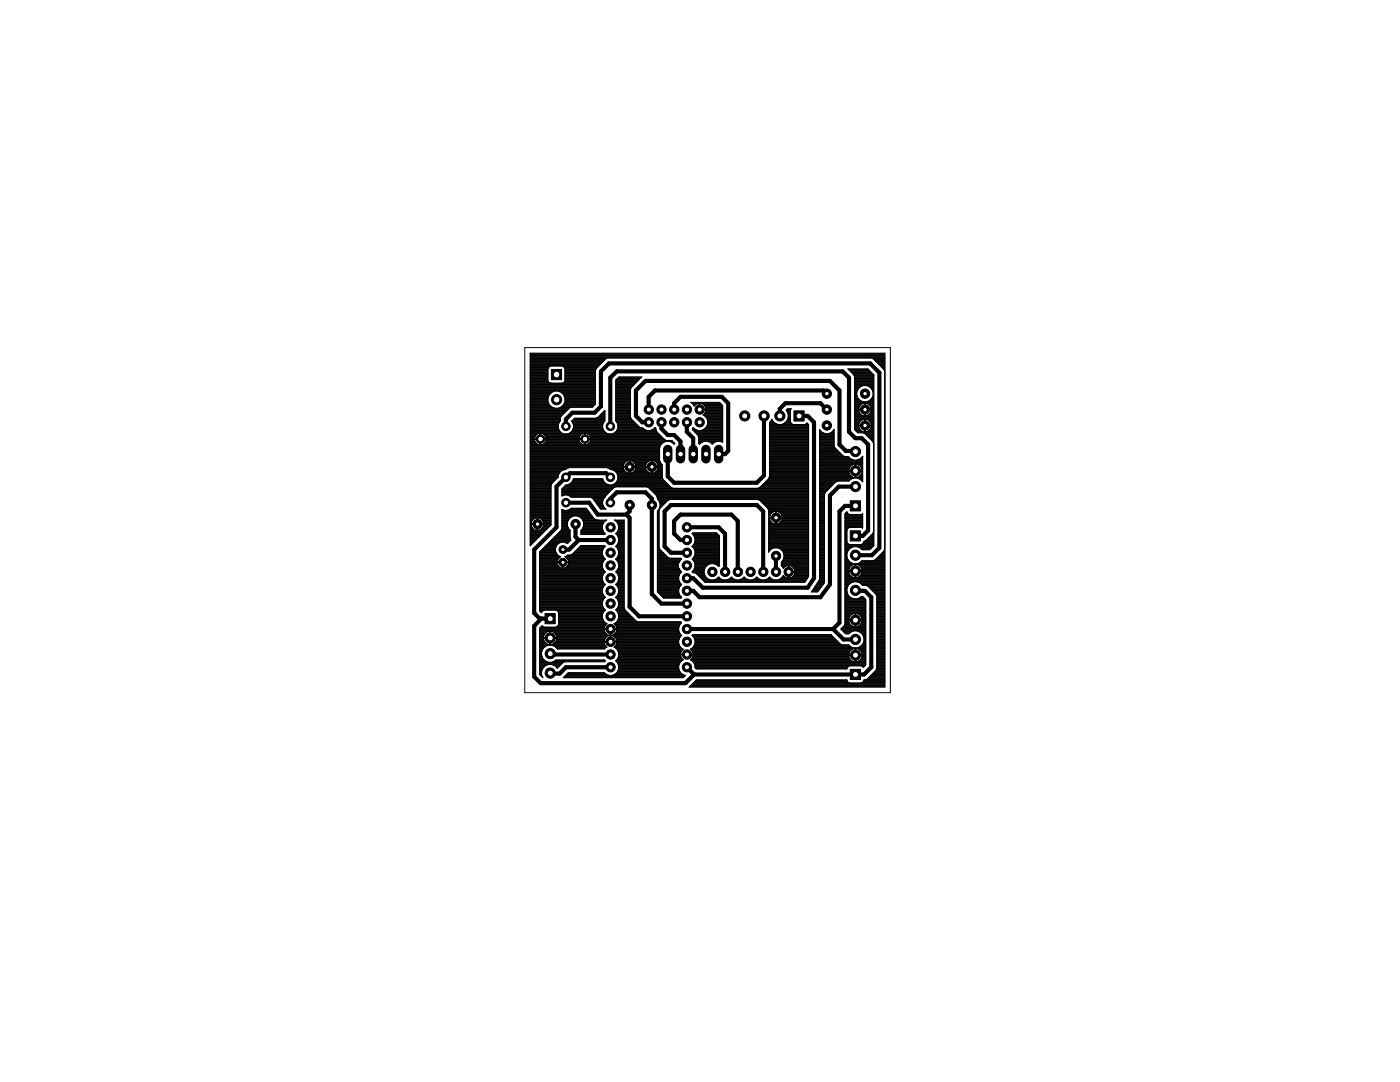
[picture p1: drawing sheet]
<svg xmlns="http://www.w3.org/2000/svg" width="279mm" height="216mm" viewBox="0 0 279 216" stroke-linecap="round" stroke-linejoin="round" font-family="sans-serif">
<g fill="none" stroke="#000" stroke-width=".83">
<path d="M165 78.5l-.6-.6h-33.7l-1.2 1.3v2.5M112.9 85.1v-1.4l1.3-1.3h4.5l1.2-1.3v-7l1.6-1.6h52.2l1.8 1.9v34.9l-1.5 1.5h-3.3M121.8 95.2l-.8-.8h-7.3l-2.6 2.7v8.1l-4.5 4.5v12.6l1.1 1.1h2.1M121.8 85.1v-9.7l1.3-1.3h45.1l1.2 1.3v10.8l1.3 1.2h1.3l1.2 1.3v17.2l-1 1h-1.5M129.5 84.3h-1.3l-1.3-1.3v-5.1l1.9-1.9h36.8l1.9 1.9v10.8l1.3 1.3h1.9l.1 .1h-.1M132 84.3v1.2l1.3 1.3h1.2l1.3 1.3v2.5M134.5 81.7v-1.2l1.3-1.3h8.3l1.2 1.3v9.5l-.6 .6h-1.3M137.1 84.3v1.9l1.2 1.2v3.2M152.5 83v11.9l-1.5 1.4h-16.5l-1.2-1.2v-4.5M159.5 83h1.7l1.3 1.3v31.1l-1.3 1.9h-20.9l-2-1.9h-1.2M165 81.7l-1.3-1.2h-7l-1.1 1.1v1.4M170.7 97.1h-3.3l-1.8 1.8v17.7l-1.9 2.6h-24.1l-1.3-1.3h-1.2"/>
<path d="M112.9 100.3h4.7l1.7 2.4h5.7M114.9 104.6v2.5l.6 .7M115.5 107.8h6.3M115.5 107.8l-1.9 1.9h-1.3M121.8 100.3v-.8l1.3-1.3h5.7l1.3 1.3v19l1.9 1.9h5.1M125 102.7l.6 .6v17.8l2 1.9h9.5M125.6 100.8v1.2l-.6 .7M136.4 112.8h.7M137.1 105.2h6.3l1.3 1.3v7.6M137.1 107.8h-1.3l-1.3-1.3v-2.6l1.3-1.2h10.2l1.2 1.2v10.2M137.1 110.3h-3.2l-1.3-1.3v-7l1.3-1.2h17.1l1.3 1.2v12.1M154.9 110.9v3.2"/>
<path d="M170.7 117.8l1.9 .1 1.3 1.3v13.9l-1.5 1.5h-33.9M170.7 100.9h-2.1l-1.1 1.1v22.2l-1.2 1.3M108.1 123.4l-1.5 1.5v10.1l1.3 1.3h28.9l1.7-1.7M109.8 130.4l.1 .2h11.9M121.8 133.1h-8.9l-1.2 1.3h-1.8l-.1-.1M137.1 133.1l1.4 1.5M137.1 125.5h29.2M166.3 125.5l2 2.1h2.4"/>
</g>
<g fill="none" stroke="#000" stroke-width=".2">
<path d="M105.8 77h13.1M105.8 71.9h14.8M105.8 71.4h70.8M105.8 73.6h3.5M105.8 78h13.1M105.8 80h3.5M105.8 79.9h3.5M105.8 79.7h3.5M105.8 79.6h3.5M105.8 79.5h3.5M105.8 79.4h3.6M105.8 79.2h3.6"/>
<path d="M105.8 79.1h3.7M105.8 79h3.7M105.8 78.9h3.8M105.8 78.8h3.8M105.8 78.7h3.9M105.8 78.5h4.1M105.8 78.4h4.2M105.8 78.3h4.3M105.8 78.2h4.6M105.8 77.9h13.1M105.8 77.8h13.1M105.8 77.7h13.1"/>
<path d="M105.8 77.6h13.1M105.8 77.4h13.1M105.8 77.3h13.1M105.8 77.2h13.1M105.8 77.1h13.1M105.8 76.8h13.1M105.8 76.7h13.1M105.8 76.6h13.1M105.8 76.5h13.1M105.8 76.4h3.9M105.8 76.2h3.7M105.8 76.1h3.6"/>
<path d="M105.8 76h3.6M105.8 75.9h3.5M105.8 75.8h3.5M105.8 75.6h3.5M105.8 75.5h3.5M105.8 75.4h3.5M105.8 75.3h3.5M105.8 75.2h3.5M105.8 75h3.5M105.8 74.9h3.5M105.8 74.8h3.5M105.8 74.7h3.5"/>
<path d="M105.8 74.5h3.5M105.8 74.4h3.5M105.8 74.3h3.5M105.8 74.2h3.5M105.8 74.1h3.5M105.8 74h3.5M105.8 73.8h3.5M105.8 73.7h3.5M105.8 73.5h3.6M105.8 73.3h3.7M105.8 73.2h3.8M105.8 73.1h3.9"/>
<path d="M105.8 73h13.7M105.8 72.9h13.8M105.8 72.7h14M105.8 72.6h14.1M105.8 72.5h14.2M105.8 72.4h14.3M105.8 72.3h14.4M105.8 72.1h14.6M105.8 72h14.7M105.8 71.8h14.9M105.8 71.7h15M105.8 71.5h15.2"/>
<path d="M105.8 71.3h70.8M105.8 71.2h70.8M105.8 71.1h70.8M105.8 70.9h70.8M105.8 70.8h70.8M105.8 70.7h70.8M105.8 70.6h70.8M109.3 73.6v2.3M109.3 75.9l.3 .4 .3 .2h2.3l.4-.3M109.5 73.3l-.2 .3M109.5 73.3l.4-.3h2.3l.4 .3M109.6 78.8l-.3 .6v.7"/>
<path d="M110.7 78l-.6 .3-.5 .5M111.4 78l.6 .3M111.7 78.2h7.2M112 78.3h6.9M112 78.3l.5 .5 .3 .6v.7M112.1 78.4h6.8M112.2 78.5h6.7M112.4 73.1h7M112.4 78.7h6.5M112.4 76.4h6.5M112.5 78.8h6.4M112.5 73.2h6.8"/>
<path d="M112.5 78.9h6.4M112.6 76.2h6.3M112.6 79h6.3M112.6 73.3l.2 .3M112.6 79.1h6.3M112.6 73.3h6.6M112.7 76.1h6.2M112.7 79.2h6.2M112.7 73.5h6.3M112.7 76h6.2M112.7 79.4h6.2M112.8 73.6h6.2"/>
<path d="M112.8 73.6v2.3M112.8 75.9l-.2 .3M112.8 80h6.1M112.8 79.9h6.1M112.8 79.7h6.1M112.8 79.6h6.1M112.8 79.5h6.1M112.8 75.9h6.1M112.8 75.8h6.1M112.8 75.6h6.1M112.8 75.5h6.1M112.8 75.4h6.1"/>
<path d="M112.8 75.3h6.1M112.8 75.2h6.1M112.8 75h6.1M112.8 74.9h6.1M112.8 74.8h6.1M112.8 74.7h6.1M112.8 74.5h6.1M112.8 74.4h6.1M112.8 74.3h6.1M112.8 74.2h6.1M112.8 74.1h6.1M112.8 74h6.1"/>
<path d="M112.8 73.8h6.1M112.8 73.7h6.1M119 73.5l-.1 .4v6.7l-.7 .7h-4.2l-.4 .1-1.6 1.7-.2 .4M119.3 73.2h.1M121.3 71.4l-.4 .2-1.9 1.9M122.9 77h3.4M122.9 78h2.9M122.9 80h2.9M122.9 79.9h2.9M122.9 79.7h2.9M122.9 79.6h2.9M122.9 79.5h2.9"/>
<path d="M122.9 79.4h2.9M122.9 79.2h2.9M122.9 79.1h2.9M122.9 79h2.9M122.9 78.9h2.9M122.9 78.8h2.9M122.9 78.7h2.9M122.9 78.5h2.9M122.9 78.4h2.9M122.9 78.3h2.9M122.9 78.2h2.9M122.9 77.9h2.9"/>
<path d="M122.9 77.8h2.9M122.9 77.7h2.9M122.9 77.6h3M122.9 77.4h3M122.9 77.3h3.1M122.9 77.2h3.2M122.9 77.1h3.3M122.9 76.8h3.5M122.9 76.7h3.7M122.9 76.6h3.8M122.9 76.5h3.9M122.9 76.4h4"/>
<path d="M122.9 76.2h4.2M122.9 76.1h4.3M122.9 76h4.4M122.9 75.9h4.5M123 75.8h4.5M123.1 75.6h4.6M123.2 75.5h4.6M123.3 75.4h4.6M123.5 75.3h4.5M125.8 77.7v5.5M127.9 75.4l-1.9 1.9-.2 .4M127.9 75.4h.1"/>
<path d="M127.9 75.4l.2-.2h-4.6l-.6 .6v8.2l.2 .2M169.3 73.7h4M169.4 73.8h4M169.5 74h4M169.7 74.1h4M169.8 74.2h4M169.9 74.3h4M170 74.4h4M170.2 74.5h3.9M170.3 74.7h4M170.4 74.8h4M170.4 74.9h4"/>
<path d="M170.5 75h3.9M170.5 75.2v10.5l.7 .7h1l.4 .1 1.6 1.6 .1 .4v17.6a5.6 5.6 0 0 1-1.9 1.9l-.1 .4-.4 .2M170.5 77h1.7M170.5 78h.6M170.5 80h1.3M170.5 79.9h1.1M170.5 79.7h1M170.5 79.6h.9M170.5 79.5h.8M170.5 79.4h.7M170.5 79.2h.7M170.5 79.1h.6"/>
<path d="M170.5 79h.5M170.5 78.9h.5M170.5 78.8h.5M170.5 78.7h.5M170.5 78.5h.5M170.5 78.4h.5M170.5 78.3h.5M170.5 78.2h.5M170.5 77.9h.6M170.5 77.8h.7M170.5 77.7h.7M170.5 77.6h.8"/>
<path d="M170.5 77.4h.9M170.5 77.3h1.1M170.5 77.2h1.2M170.5 77.1h1.4M170.5 76.8h3.9M170.5 76.7h3.9M170.5 76.6h3.9M170.5 76.5h3.9M170.5 76.4h3.9M170.5 76.2h3.9M170.5 76.1h3.9M170.5 76h3.9"/>
<path d="M170.5 75.9h3.9M170.5 75.8h3.9M170.5 75.6h3.9M170.5 75.5h3.9M170.5 75.4h3.9M170.5 75.3h3.9M170.5 75.2h3.9M171 78.9a1.66 1.66 0 0 1 1.6-2 1.66 1.66 0 0 1 1.6 2M171 78.9a1.66 1.66 0 0 0 1.3 1.3 1.66 1.66 0 0 0 1.7-.7M173 77h1.4M173.3 77.1h1.1M173.4 80h1"/>
<path d="M173.6 77.2h.8M173.6 79.9h.8M173.7 77.3h.7M173.7 79.7h.7M173.8 77.4h.6M173.9 71.4l.4 .2 2.1 2.1 .2 .4M173.9 79.6h.5M173.9 77.6h.5M174 79.5h.4M174 77.7h.4M174 79.4h.4M174.1 77.8h.3"/>
<path d="M174.1 79.2h.3M174.1 77.9h.3M174.1 79.1h.3M174.2 78h.2M174.2 71.5h2.4M174.2 79h.2M174.2 78.2h.2M174.2 78.9l-.2 .6M174.2 78.9h.2M174.2 78.8h.2M174.2 78.7h.2M174.2 78.5h.2"/>
<path d="M174.2 78.4h.2M174.2 78.3h.2M174.3 71.7h2.3M174.4 74.8v34.1l-.8 .8h-1.6a1.72 1.72 0 0 0-2.5-.2 1.72 1.72 0 0 0 0 2.5 1.72 1.72 0 0 0 2.5-.1M174.4 74.8l-1.2-1.2h-4l1.2 1.2 .1 .4M174.5 71.8h2.1M174.6 71.9h2M174.7 72h1.9M174.8 72.1h1.8M174.9 72.3h1.7M175.1 72.4h1.5M175.2 72.5h1.4"/>
<path d="M175.3 72.6h1.3M175.4 72.7h1.2M175.5 72.9h1.1M175.7 73h.9M175.8 73.1h.8M175.9 73.2h.7M176 73.3h.6M176.1 73.5h.5M176.3 73.6h.3M176.4 73.7h.2M176.4 73.8h.2M176.5 74h.1"/>
<path d="M176.6 74.1h.1M176.6 77h.1M176.6 78h.1M176.6 80h.1M176.6 79.9h.1M176.6 79.7h.1M176.6 79.6h.1M176.6 79.5h.1M176.6 79.4h.1M176.6 79.2h.1M176.6 79.1h.1M176.6 79h.1"/>
<path d="M176.6 78.9h.1M176.6 78.8h.1M176.6 78.7h.1M176.6 78.5h.1M176.6 78.4h.1M176.6 78.3h.1M176.6 78.2h.1M176.6 77.9h.1M176.6 77.8h.1M176.6 77.7h.1M176.6 77.6h.1M176.6 77.4h.1"/>
<path d="M176.6 77.3h.1M176.6 77.2h.1M176.6 77.1h.1M176.6 76.8h.1M176.6 76.7h.1M176.6 76.6h.1M176.6 76.5h.1M176.6 76.4h.1M176.6 76.2h.1M176.6 76.1h.1M176.6 76h.1M176.6 75.9h.1"/>
<path d="M176.6 75.8h.1M176.6 75.6h.1M176.6 75.5h.1M176.6 75.4h.1M176.6 75.3h.1M176.6 75.2h.1M176.6 75h.1M176.6 74.9h.1M176.6 74.8h.1M176.6 74.7h.1M176.6 74.5h.1M176.6 74.4h.1"/>
<path d="M176.6 74.3h.1M176.6 74.2h.1M105.8 91.8h25.8M105.8 91.1h25.8M105.8 96h4.8M105.8 95.4h5.4M105.8 96.1h4.7M105.8 95.3h5.5M105.8 88.1h.9M105.8 80.5h3.7M105.8 81.7h7.6M105.8 85.9h5.8"/>
<path d="M105.8 96.7h4.2M105.8 95.5h5.3M105.8 98.8h4.2M105.8 81.6h7.7M105.8 86.6h1.4M105.8 83.5h6M105.8 86.4h6.3M105.8 87.7h26.8M105.8 87.6h26.7M105.8 86.5h1.7M105.8 94.4h5.8M105.8 93.2h26.4"/>
<path d="M105.8 91.9h19.5M105.8 83h6.3M105.8 81.4h4.9M105.8 84.8h5.6M105.8 100h4.2M105.8 99.9h4.2M105.8 99.8h4.2M105.8 99.6h4.2M105.8 99.5h4.2M105.8 99.4h4.2M105.8 99.3h4.2M105.8 99.1h4.2"/>
<path d="M105.8 99h4.2M105.8 98.9h4.2M105.8 98.7h4.2M105.8 98.6h4.2M105.8 98.4h4.2M105.8 98.3h4.2M105.8 98.2h4.2M105.8 98.1h4.2M105.8 97.9h4.2M105.8 97.8h4.2M105.8 97.7h4.2M105.8 97.6h4.2"/>
<path d="M105.8 97.5h4.2M105.8 97.3h4.2M105.8 97.2h4.2M105.8 97.1h4.2M105.8 97h4.2M105.8 96.9h4.2M105.8 96.6h4.3M105.8 96.5h4.3M105.8 96.4h4.4M105.8 96.3h4.5M105.8 95.9h4.9M105.8 95.8h5"/>
<path d="M105.8 95.7h5.2M105.8 95.2h5.6M105.8 95.1h5.6M105.8 94.9h5.6M105.8 94.8h5.6M105.8 94.7h5.7M105.8 94.6h5.7M105.8 94.3h5.9M105.8 94.2h6M105.8 94.1h6.1M105.8 94h6.2M105.8 93.9h6.5"/>
<path d="M105.8 93.7h6.8M105.8 93.6h7.2M105.8 93.5h7.3M105.8 93.4h7.6M105.8 93.1h19.8M105.8 93h18.6M105.8 92.9h18.6M105.8 92.8h18.6M105.8 92.6h18.7M105.8 92.5h18.7M105.8 92.4h18.8M105.8 92.3h18.9"/>
<path d="M105.8 92.2h19.1M105.8 92h19.3M105.8 91.7h25.8M105.8 91.5h25.8M105.8 91.4h25.8M105.8 91.3h25.8M105.8 91.2h25.8M105.8 91h25.8M105.8 90.8h25.8M105.8 90.7h25.8M105.8 90.6h25.8M105.8 90.5h25.8"/>
<path d="M105.8 90.3h25.8M105.8 90.2h25.8M105.8 90.1h25.8M105.8 90h25.8M105.8 89.9h25.8M105.8 89.7h25.8M105.8 89.6h25.8M105.8 89.5h25.8M105.8 89.4h25.8M105.8 89.3h25.9M105.8 89.2h25.9M105.8 89h26"/>
<path d="M105.8 88.9h26M105.8 88.8h26.1M105.8 88.7h1.5M105.8 88.5h1.3M105.8 88.4h1.2M105.8 88.3h1.1M105.8 88.2h1M105.8 87.9h.9M105.8 87.8h.9M105.8 87.5h.9M105.8 87.3h.9M105.8 87.2h.9"/>
<path d="M105.8 87.1h1M105.8 87h1.1M105.8 86.8h1.2M105.8 86.7h1.3M105.8 86.3h6.1M105.8 86.1h6M105.8 86h5.9M105.8 85.8h5.7M105.8 85.6h5.7M105.8 85.5h5.6M105.8 85.4h5.6M105.8 85.3h5.6"/>
<path d="M105.8 85.2h5.6M105.8 85h5.6M105.8 84.9h5.6M105.8 84.7h5.6M105.8 84.6h5.7M105.8 84.4h5.7M105.8 84.3h5.8M105.8 84.2h5.8M105.8 84.1h6M105.8 84h6M105.8 83.8h6M105.8 83.7h6"/>
<path d="M105.8 83.6h6M105.8 83.4h6.1M105.8 83.2h6.1M105.8 83.1h6.2M105.8 82.9h6.4M105.8 82.8h6.5M105.8 82.6h6.6M105.8 82.5h6.7M105.8 82.4h6.8M105.8 82.3h7M105.8 82.1h7.1M105.8 82h7.2"/>
<path d="M105.8 81.9h7.3M105.8 81.8h7.5M105.8 81.3h4.6M105.8 81.2h4.3M105.8 81.1h4.2M105.8 80.9h4M105.8 80.8h3.9M105.8 80.7h3.8M105.8 80.6h3.8M105.8 80.3h3.7M105.8 80.2h3.6M105.8 80.1h3.5"/>
<path d="M106.7 87.7h.1M107 86.8l-.3 .7M107.2 86.6l-.2 .2M107.8 88.1h.1M107.8 86.6h.1M107.8 86.4v2.4a1.16 1.16 0 0 1-1.1-1.1M107.8 88.7h.1M107.8 88.5h.1M107.8 88.4h.1M107.8 88.3h.1M107.8 88.2h.1M107.8 87.9h.1"/>
<path d="M107.8 87.8h.1M107.8 87.5h.1M107.8 87.3h.1M107.8 87.2h.1M107.8 87.1h.1M107.8 87h.1M107.8 86.8h.1M107.8 86.7h.1M107.9 88.8h.1M107.9 86.4v2.4M107.9 86.4l-.7 .2M107.9 86.4l.2 .1"/>
<path d="M108.1 86.5l.6 .3M108.1 86.5h4.3M108.4 88.7h7.8M108.4 86.6h7.7M108.6 88.5h7.4M108.6 86.7h7.4M108.7 88.4h7.2M108.7 86.8l.3 .7M108.7 86.8h7.1M108.8 88.3h7M108.8 87h6.9M108.9 88.2h6.8"/>
<path d="M108.9 87.1h6.8M108.9 88.1h6.7M108.9 88.1l-.3 .4-.7 .3M108.9 87.2h6.7M109 87.9h6.6M109 87.3h6.6M109 87.8h6.6M109 87.5h6.6M109 87.7h.1M109 87.7l-.1 .4M109.3 80.1l.3 .6M109.6 80.7l.5 .5"/>
<path d="M110.1 81.2l.6 .2h2.9M110.1 96.5l-.1 .4v7.9l-4.2 4.1v-38.4h70.8v66.6h-39.1l.2-.2M111.4 94.9v.3l-1.3 1.3M111.6 84.2l-.2 .6v.6l.2 .5M111.6 85.9l.5 .5M111.7 81.3h2.2M111.8 83.5v.5l-.2 .2M112 81.2l-.6 .2M112 81.2h6.3M112.1 93.9l-.5 .5-.2 .5M112.1 86.4l.5 .2M112.1 98.8h8.9"/>
<path d="M112.1 98.9h.2M112.1 98.7h9M112.1 98.6h9.1M112.1 98.4h9.3M112.1 98.3h9.4M112.1 98.2h9.5M112.1 98.1h9.6M112.1 97.9h9.8M112.1 97.8h9.9M112.1 97.7h10M112.1 97.6h10.1M112.1 81.1h6.3"/>
<path d="M112.2 97.5h10.1M112.3 80.9h6.3M112.4 97.3h10M112.4 80.8h6.3M112.5 97.2h10.2M112.5 80.7l-.5 .5M112.5 80.7h6.3M112.5 80.6h6.4M112.6 97.1h21.2M112.6 80.5h6.3M112.6 80.3h6.3M112.7 80.2h6.2"/>
<path d="M112.7 97h20.9M112.8 80.1l-.3 .6M112.8 80.1h6.1M112.8 96.9h20.7M113.2 98.8l.8 .4 4 .1M113.3 81.7v.1M113.5 86.5h2.9M113.5 98.9h7.4M113.6 96.6h7.6M113.8 86.4l-.6 .2M113.8 86.4h7.1M113.8 99h7"/>
<path d="M113.8 96.5h7.1M113.9 86.3h6.9M113.9 99.1h6.9M113.9 96.4h6.9M114 86.1h6.7M114 96.3h6.7M114.1 84.1l.1 .1M114.1 84.1h6.5M114.1 86h6.5M114.2 96.1h6.3M114.2 84h6.5M114.2 84.2h6.3"/>
<path d="M114.2 84.2a1.54 1.54 0 0 1-.4 2.2M114.2 96h6.3M114.2 85.9h6.3M114.3 84.3h6.2M114.3 85.8h6.1M114.3 95.9h6.1M114.3 84.4h6.1M114.3 83.8h6.4M114.3 85.6h6.1M114.3 95.8h6.1M114.3 84.6h6.1M114.4 95.7h5.9"/>
<path d="M114.4 85.5h5.9M114.4 84.7h5.9M114.4 83.7h6.3M114.4 85.4h5.9M114.4 95.5h5.9M114.4 95.5h.1M114.4 95.5l-.2 .6-.4 .4-.6 .3M114.4 84.8h5.9M114.4 85.3h5.9M114.4 85.2h5.9M114.4 85h5.9M114.4 84.9h5.9"/>
<path d="M114.5 83.6h6.2M114.7 83.5h6M114.7 83.5l-.6 .6M115.5 87.7l.1 .4M115.5 87.7h.1M115.6 88.1l.4 .4 .6 .3M116.1 86.6l-.4 .4-.2 .5M116.6 88.8h.1M116.6 86.4h.2M116.6 86.4l-.5 .2M116.6 88.1h.2M116.6 86.6h.2"/>
<path d="M116.6 86.4v2.4M116.6 88.7h.2M116.6 88.5h.2M116.6 88.4h.2M116.6 88.3h.2M116.6 88.2h.2M116.6 87.9h.2M116.6 87.8h.2M116.6 87.5h.2M116.6 87.3h.2M116.6 87.2h.2M116.6 87.1h.2"/>
<path d="M116.6 87h.2M116.6 86.8h.2M116.6 86.7h.2M116.8 88.8h.1M116.8 86.4v2.4M116.8 86.4l.5 .2M117 86.5h4.2M117.2 88.7h14.8M117.3 86.6h14.2M117.3 86.6l.4 .4 .2 .5M117.4 88.5h14.7M117.5 86.7h14.1"/>
<path d="M117.6 88.4h14.6M117.6 86.8h14.2M117.7 88.3h14.7M117.7 87h14.2M117.8 88.2h14.8M117.8 87.1h14.2M117.8 88.1h16.4M117.8 88.1l-.3 .4-.7 .3M117.8 87.2h14.3M117.9 87.9h16.2M117.9 87.3h14.3M117.9 87.8h14.9"/>
<path d="M117.9 87.5h14.5M117.9 87.7h.1M117.9 87.7l-.1 .4M118 99.3l.2 .1M118 99.3h2.7M118.2 99.4l.1 .1M118.2 99.4h2.4M118.3 99.5l1.6 2.1h1l-.4-.4-.2-.6M118.3 99.5h2.2M118.4 99.6h2M118.5 99.8h1.9M118.6 99.9h1.7"/>
<path d="M118.7 100h1.6M118.9 83.5l.4-.2 1.4-1.4v2.1a1.46 1.46 0 0 0-.2 1.9M119.1 83.4h1.6M119.3 83.2h1.4M119.5 83.1h1.2M119.6 83h1.1M119.7 82.9h1M119.8 82.8h.9M120 82.6h.7M120.1 82.5h.6M120.2 82.4h.5M120.3 95.5l.2 .6 .4 .4 .6 .3"/>
<path d="M120.3 95.5h.1M120.3 82.3h.4M120.4 82.1h.3M120.5 85.9l.4 .5M120.5 82h.2M120.7 81.9h.1M120.9 86.4l.6 .2M121.3 93.4h3.1M121.6 93.5h2.8M121.6 93.5l-.4-.2h-7.7l-.6 .4-.8 .2M121.6 93.5l.2 .2a1.47 1.47 0 0 1 1.5 1.2M121.7 93.6h2.8"/>
<path d="M122.1 93.7h2.4M122.4 86.5h9M122.4 96.6h10.9M122.4 93.9h2.2M122.7 86.4l-.6 .2M122.7 86.4h8.6M122.7 96.5h10.5M122.7 94h2M122.8 86.3h8.4M122.8 96.4h10.2M122.8 94.1h2M122.9 80.5h2.9"/>
<path d="M122.9 81.7h2.9M122.9 81.6h2.9M122.9 83.5h3M122.9 83h2.9M122.9 81.4h2.9M122.9 84h3.4M122.9 83.8h3.3M122.9 83.7h3.2M122.9 83.6h3.1M122.9 83.4h3M122.9 83.2h2.9M122.9 83.1h2.9"/>
<path d="M122.9 82.9h2.9M122.9 82.8h2.9M122.9 82.6h2.9M122.9 82.5h2.9M122.9 82.4h2.9M122.9 82.3h2.9M122.9 82.1h2.9M122.9 82h2.9M122.9 81.9h2.9M122.9 81.8h2.9M122.9 81.3h2.9M122.9 81.2h2.9"/>
<path d="M122.9 81.1h2.9M122.9 80.9h2.9M122.9 80.8h2.9M122.9 80.7h2.9M122.9 80.6h2.9M122.9 80.3h2.9M122.9 80.2h2.9M122.9 80.1h2.9M122.9 86.1h8.2M122.9 96.3h10M122.9 94.2h2M123 84.1h3.4"/>
<path d="M123 86h8M123 94.3h2.2M123.1 96.1h9.7M123.1 84.2l.2 .6v.6l-.2 .5M123.1 85.9l-.4 .5M123.1 84.2h3.5M123.1 85.9h7.9M123.1 96h9.6M123.1 94.4h9.1M123.1 84.3h3.6M123.2 95.9h9.4M123.2 94.6h9"/>
<path d="M123.2 85.8h5.6M123.2 84.4h3.6M123.2 85.6h5.3M123.2 95.8h9.2M123.2 94.7h9M123.2 84.6h3.7M123.3 95.7h9M123.3 94.8h8.9M123.3 85.5h5.1M123.3 84.7h3.8M123.3 95.4h8.9M123.3 95.3h8.9"/>
<path d="M123.3 94.9v.6M123.3 95.5l-.2 .6-.4 .4-.6 .3M123.3 95.5h9M123.3 84.8h3.9M123.3 95.2h8.9M123.3 95.1h8.9M123.3 94.9h8.9M123.3 85.4h5M123.3 85.3h4.5M123.3 85.2h4.3M123.3 85h4.1M123.3 84.9h4"/>
<path d="M124.4 93.3a1.27 1.27 0 0 0 1.1 1.1M124.4 93v.1M124.4 93.2v.1M124.4 93.1h2.5M124.5 92.7l-.1 .3M125.6 91.9v2.5M125.6 94.3h.1M125.6 94.2h.1M125.6 94.1h.1M125.6 94h.1M125.6 93.9h.1M125.6 93.7h.1"/>
<path d="M125.6 93.6h.1M125.6 93.5h.1M125.6 93.4h.1M125.6 93h.1M125.6 92.9h.1M125.6 92.8h.1M125.6 92.6h.1M125.6 92.5h.1M125.6 92.4h.1M125.6 92.3h.1M125.6 92.2h.1M125.6 92h.1"/>
<path d="M125.7 91.9v2.5a1.26 1.26 0 0 0 1.2-1.1M125.7 93.1h4.3M125.8 91.9l-.6 .1-.7 .7M125.8 91.9l.7 .3 .3 .5M125.8 83.2l.2 .4 1.6 1.6 .6 .2 .3 .2M125.9 91.9h3.9M126.1 94.3h3.5M126.3 92h3.2M126.4 94.2h3M126.4 92.2h2.9M126.5 94.1h2.7M126.6 92.3h2.6"/>
<path d="M126.6 94h2.5M126.7 92.4h2.4M126.7 93.9h2.3M126.7 92.5h2.3M126.8 93.7h2.2M126.8 92.6h2.1M126.8 92.7l.1 .3M126.8 93.6h2.1M126.9 92.8h2M126.9 93.5h2M126.9 93.4h1.9M126.9 92.9h1.9"/>
<path d="M126.9 93v.1M126.9 93.2v.1M126.9 93h1.9M128.5 85.6l.6 .3M128.8 93.1h2.6M128.8 93.3a1.27 1.27 0 0 0 1.2 1.1M128.8 93v.1M128.8 93.2v.1M128.9 92.7a1.27 1.27 0 0 1 1.2-.8 1.27 1.27 0 0 1 1.2 .8M128.9 92.7l-.1 .3M129.2 97.2h4.7M129.5 97.3h4.6"/>
<path d="M129.6 97.5h31.8M129.7 97.6h31.7M129.8 97.7h31.6M130 97.8h31.4M130 91.9v2.5M130 94.3h.2M130 94.2h.2M130 94.1h.2M130 94h.2M130 93.9h.2M130 93.7h.2M130 93.6h.2"/>
<path d="M130 93.5h.2M130 93.4h.2M130 93h.2M130 92.9h.2M130 92.8h.2M130 92.6h.2M130 92.5h.2M130 92.4h.2M130 92.3h.2M130 92.2h.2M130 92h.2M130.1 97.9h31.3"/>
<path d="M130.1 85.8h.8M130.2 91.9v2.5M130.2 93.1h2M130.2 98.1h31.2M130.3 98.2h31.1M130.4 85.6l.3-.3 .2 .4M130.4 85.6l-.6 .3M130.4 91.9h1.3M130.4 85.6h.5M130.5 98.3h30.9M130.5 85.5h.4M130.6 98.4h30.8"/>
<path d="M130.6 94.3h1.6M130.6 85.4h.2M130.7 98.6h30.7M130.7 92h1M130.8 98.7h30.6M130.8 94.2h1.4M130.9 92.2h.9M130.9 85.7l.2 .4 1.6 1.6 .4 .2h1l.6 .6-.2 .1-.3-.3M130.9 98.8h30.5M131 94.1h1.2M131 98.9l-1.6-1.6-.4-.2h-6.1a6.8 6.8 0 0 0-2.1 2.1l-.5 .8v.6M131 98.9l.2 .4"/>
<path d="M131 98.9h30.4M131 92.3h.8M131.1 94h1.1M131.1 99h30.3M131.1 92.4h.7M131.1 99.1h30.3M131.1 93.9h1.1M131.2 99.3h30.2M131.2 99.3v.3l.5 .9v.6M131.2 99.5h30.2M131.2 99.4h30.2M131.2 92.5h.7"/>
<path d="M131.2 93.7h1M131.3 99.6h30.1M131.3 92.6h.8M131.3 92.7l.1 .3M131.3 93.6h.9M131.3 92.8h.9M131.3 93.5h.9M131.3 93.4h.9M131.3 92.9h.9M131.4 93v.1M131.4 93.2v.1M131.4 93.3a1.27 1.27 0 0 1-1.2 1.1"/>
<path d="M131.4 93h.8M131.4 99.8h2.1M131.5 99.9h1.7M131.5 100h1.6M131.9 88.8l-.3 .5v2.6l.6 .9M132.2 95.3l.1 .4 1.6 1.6 .4 .1h17l.4-.1M132.2 92.8v2.5M132.4 88.3l-.5 .5M132.9 88.1l-.5 .2M133.4 96.7l-20.5 .1-.8 .8v1.4l.5-.2M133.6 88.1l.6 .2M133.9 88.2h.5"/>
<path d="M134.2 88.3h.3M134.3 88.4h.3M134.4 88.5h.2M138 80.3h5.7M138.1 80.5h5.7M138.2 85.6h.5M138.2 85.5h.4M138.2 85.8h.8M138.2 80.6h.9M138.2 85.4h.3M138.3 85.9h5.9M138.3 80.7h.6"/>
<path d="M138.5 80.8l-.7-.5h5.8l.6 .6M138.5 86h5.7M138.5 80.8h.2M138.5 80.9h.1M138.6 86.1h5.6M138.7 85.6l.6 .3M138.7 85.6l-.4-.3-.1 .2v.2l1.1 1.1 .1 .4M138.7 86.3h5.5M138.8 86.4h5.4M138.9 86.5h5.3M139.1 86.6h5.1M139.2 86.7h5"/>
<path d="M139.3 86.8h4.9M139.3 87h4.9M139.4 87.1h4.8M139.4 87.2v1.3l.2 .1 .4-.3M139.4 88.1h4.8M139.4 87.7h4.8M139.4 87.6h4.8M139.4 88.4h.4M139.4 88.3h.6M139.4 88.2h.9M139.4 87.9h4.8M139.4 87.8h4.8"/>
<path d="M139.4 87.5h4.8M139.4 87.3h4.8M139.4 87.2h4.8M139.5 80.5l-.6 .1-.4 .4v-.2M139.5 88.5h.2M139.5 80.5v1.2h4.7M139.5 81.6h.2M139.5 81.4h.2M139.5 81.3h.2M139.5 81.2h.2M139.5 81.1h.2M139.5 80.9h.2"/>
<path d="M139.5 80.8h.2M139.5 80.7h.2M139.5 80.6h.2M139.7 81.8h4.5M140.2 80.6h3.7M140.3 85.8h3.9M140.4 82.8h3.8M140.4 80.7h3.6M140.5 82.9h3.7M140.5 82.6h3.7M140.5 80.8h3.6M140.5 85.6l-.6 .3"/>
<path d="M140.5 85.6h3.7M140.6 88.1l-.6 .2M140.6 82.5h3.6M140.6 80.9h3.6M140.6 83h3.6M140.7 85.5h3.5M140.7 81.1l-.4-.5-.6-.1v1.3h1.2M140.7 81.1l.1 .3M140.7 82.4l-.4 .4 .7 .6M140.7 82.4h3.5M140.7 81.1h3.5M140.8 83.1h3.4"/>
<path d="M140.8 82.3h3.4M140.8 81.2h3.4M140.8 85.4h3.4M140.8 82.1h3.4M140.8 81.3h3.4M140.8 81.4l.1 .3M140.8 82l-.1 .4M140.8 81.4h3.4M140.8 82h3.4M140.9 81.6h3.3M140.9 81.9h3.3M140.9 81.8h.1"/>
<path d="M140.9 81.8l-.1 .2M140.9 85.3h3.3M140.9 83.2h3.3M141 83.4l.2 .5M141 85.2h3.2M141 83.4h3.2M141 83.5h3.2M141.1 85h3.1M141.1 84.9h3.1M141.1 83.6h3.1M141.1 83.7h3.1M141.2 84.8h3"/>
<path d="M141.2 88.1l.6 .2M141.2 84.7h3M141.2 83.8h3M141.2 83.9v.7l-.2 .6-.5 .4M141.2 84.6h3M141.2 84.4h3M141.2 84.3h3M141.2 84.2h3M141.2 84.1h3M141.2 84h3M141.5 88.2h1.3M141.8 88.3l.4 .3 .3-.3"/>
<path d="M141.8 88.3h.7M141.9 88.4h.5M142 88.5h.3M143.1 88.1l-.6 .2M144.1 88.2h.1M144.2 80.9v7.4l-.5-.2M151.4 99.8h10M151.4 97.3h10M151.7 99.9h9.7M151.7 97.2h9.7M151.8 100h9.6M151.8 97.1h9.6"/>
<path d="M151.9 97h9.5M152 96.9h9.4M152.2 96.7h9.2M152.3 96.6h9.1M152.4 96.5h9M152.5 96.4h8.9M152.7 96.3h8.7M152.8 96.1h8.6M152.9 96h8.5M153 95.9h8.4M153.1 95.8h8.3M153.2 95.7h8.2"/>
<path d="M153.4 95.5h8M153.4 95.5l-1.7 1.8M153.4 95.4h8M153.5 95.3h7.9M153.5 95.2h7.9M153.6 91.8h7.8M153.6 91.1h7.8M153.6 88.1h7.8M153.6 85.9h7.8M153.6 84.3v10.8l-.2 .4M153.6 86.6h7.8M153.6 86.4h7.8"/>
<path d="M153.6 87.7h7.8M153.6 87.6h7.8M153.6 86.5h7.8M153.6 94.4h7.8M153.6 93.2h7.8M153.6 91.9h7.8M153.6 84.8h7.8M153.6 95.1h7.8M153.6 94.9h7.8M153.6 94.8h7.8M153.6 94.7h7.8M153.6 94.6h7.8"/>
<path d="M153.6 94.3h7.8M153.6 94.2h7.8M153.6 94.1h7.8M153.6 94h7.8M153.6 93.9h7.8M153.6 93.7h7.8M153.6 93.6h7.8M153.6 93.5h7.8M153.6 93.4h7.8M153.6 93.1h7.8M153.6 93h7.8M153.6 92.9h7.8"/>
<path d="M153.6 92.8h7.8M153.6 92.6h7.8M153.6 92.5h7.8M153.6 92.4h7.8M153.6 92.3h7.8M153.6 92.2h7.8M153.6 92h7.8M153.6 91.7h7.8M153.6 91.5h7.8M153.6 91.4h7.8M153.6 91.3h7.8M153.6 91.2h7.8"/>
<path d="M153.6 91h7.8M153.6 90.8h7.8M153.6 90.7h7.8M153.6 90.6h7.8M153.6 90.5h7.8M153.6 90.3h7.8M153.6 90.2h7.8M153.6 90.1h7.8M153.6 90h7.8M153.6 89.9h7.8M153.6 89.7h7.8M153.6 89.6h7.8"/>
<path d="M153.6 89.5h7.8M153.6 89.4h7.8M153.6 89.3h7.8M153.6 89.2h7.8M153.6 89h7.8M153.6 88.9h7.8M153.6 88.8h7.8M153.6 88.7h7.8M153.6 88.5h7.8M153.6 88.4h7.8M153.6 88.3h7.8M153.6 88.2h7.8"/>
<path d="M153.6 87.9h7.8M153.6 87.8h7.8M153.6 87.5h7.8M153.6 87.3h7.8M153.6 87.2h7.8M153.6 87.1h7.8M153.6 87h7.8M153.6 86.8h7.8M153.6 86.7h7.8M153.6 86.3h7.8M153.6 86.1h7.8M153.6 86h7.8"/>
<path d="M153.6 85.8h7.8M153.6 85.6h7.8M153.6 85.5h7.8M153.6 85.4h7.8M153.6 85.3h7.8M153.6 85.2h7.8M153.6 85h7.8M153.6 84.9h7.8M153.6 84.7h1.6M153.6 84.6h1.3M153.6 84.4h1M153.6 84.3h.9"/>
<path d="M153.7 84.2h.7M153.8 84.1h.5M153.9 84l.2-.3 .1 .3M153.9 84l-.3 .3M153.9 84h.3M154 83.8h.1M154 83.7h.1M154.2 84l.4 .4M154.6 84.4l.7 .3h.7l.6-.3M156 84.7h2.3M156.3 84.6h1.7M156.6 84.4h1.3"/>
<path d="M156.7 84.3h1.1M156.8 84.2h1M156.9 84.1h.9M156.9 81.9h.9M157 81.8h.8M157.1 82l-.2-.1 .3-.3h.7l-.1 .3v2.3l.3 .4 2.5 .1 .5-.3 .3 .3v30.3M157.1 82l.2 .7v.6l-.2 .7M157.1 84l-.5 .4M157.1 84h.7M157.1 82h.7M157.1 81.7h.7M157.1 83.8h.7"/>
<path d="M157.1 82.1h.7M157.1 82.3h.7M157.2 83.7h.6M157.2 83.6h.6M157.2 82.4h.6M157.2 83.5h.6M157.2 82.5h.6M157.3 83h.5M157.3 83.4h.5M157.3 83.2h.5M157.3 83.1h.5M157.3 82.9h.5"/>
<path d="M157.3 82.8h.5M157.3 82.6h.5M160.7 84.7h.6M160.9 84.6h.3M161 84.4h.1M163.6 91.8h8.6M163.6 91.1h5.7l.5 .4 .6 .3M163.6 95.4h8.6M163.6 96.1h3.3M163.6 95.3h8.6M163.6 88.1h2.9M163.6 85.9h.1"/>
<path d="M163.6 96.7h2.6M163.6 95.5h6.4M163.6 98.8h.9M163.6 86.6h2.9M163.6 86.4h.7M163.6 87.7h2.9M163.6 87.6h2.9M163.6 86.5h1M163.6 94.4h5.9M163.6 93.2h6M163.6 91.9h8.6M163.6 100h.9"/>
<path d="M163.6 99.9h.9M163.6 99.8h.9M163.6 99.6h.9M163.6 99.5h.9M163.6 99.4h.9M163.6 99.3h.9M163.6 99.1h.9M163.6 99h.9M163.6 98.9h.9M163.6 98.7h.9M163.6 98.6h1M163.6 98.4h1"/>
<path d="M163.6 98.3h1.1M163.6 98.2h1.2M163.6 98.1h1.3M163.6 97.9h1.4M163.6 97.8h1.5M163.6 97.7h1.6M163.6 97.6h1.8M163.6 97.5h1.9M163.6 97.3h2M163.6 97.2h2.1M163.6 97.1h2.3M163.6 97h2.4"/>
<path d="M163.6 96.9h2.5M163.6 96.6h2.7M163.6 96.5h2.9M163.6 96.4h3M163.6 96.3h3.1M163.6 95.9h5.9M163.6 95.8h6M163.6 95.7h6.2M163.6 95.2h6.5M163.6 95.1h6.3M163.6 94.9h6.2M163.6 94.8h6.1"/>
<path d="M163.6 94.7h6M163.6 94.6h5.9M163.6 94.3h5.8M163.6 94.2h5.8M163.6 94.1h5.8M163.6 94h7M163.6 93.9h5.8M163.6 93.7h5.8M163.6 93.6h5.8M163.6 93.5h5.8M163.6 93.4h5.9M163.6 93.1h6.1"/>
<path d="M163.6 93h6.2M163.6 92.9h6.3M163.6 92.8h6.5M163.6 92.6h6.8M163.6 92.5h8.6M163.6 92.4h8.6M163.6 92.3h8.6M163.6 92.2h8.6M163.6 92h8.6M163.6 91.7h6.5M163.6 91.5h6.2M163.6 91.4h6.1"/>
<path d="M163.6 91.3h5.9M163.6 91.2h5.8M163.6 91h4.7M163.6 90.8h4.5M163.6 90.7h4.4M163.6 90.6h4.3M163.6 90.5h4.1M163.6 90.3h4M163.6 90.2h3.9M163.6 90.1h3.8M163.6 90h3.7M163.6 89.9h3.6"/>
<path d="M163.6 89.7h3.4M163.6 89.6h3.3M163.6 89.5h3.2M163.6 89.4h3.1M163.6 89.3h3M163.6 89.2h2.9M163.6 89h2.9M163.6 88.9h2.9M163.6 88.8h2.9M163.6 88.7h2.9M163.6 88.5h2.9M163.6 88.4h2.9"/>
<path d="M163.6 88.3h2.9M163.6 88.2h2.9M163.6 87.9h2.9M163.6 87.8h2.9M163.6 87.5h2.9M163.6 87.3h2.9M163.6 87.2h2.9M163.6 87.1h2.9M163.6 87h2.9M163.6 86.8h2.9M163.6 86.7h2.9M163.6 86.3h.4"/>
<path d="M163.6 86.1h.3M163.6 86h.2M163.6 85.8h.1M165.4 86.5h1.1M165.7 86.4h.8M165.9 86.3l.6-.6v3.2M165.9 86.3a1.62 1.62 0 0 1-2.3-.6l-.1 30.1M165.9 86.3h.6M166.1 86.1h.4M166.2 86h.3M166.3 85.9h.2M166.4 85.8h.1"/>
<path d="M166.5 88.9l.1 .4 1.6 1.6 .4 .2M167.2 96l-.4 .2-2.1 2.1-.2 .4v17.6M169.4 93.9h2.7M169.5 94.5l-.1-.5h2.7l-.1 .5M169.5 94.5l.5 .6 .6 .2M169.6 93.2l-.2 .7M169.8 95.7l-.4 .3h-5.8M170.4 95.4l-.6 .3M170.4 92.6h.2v2.7M170.4 92.6l-.4 .2-.4 .4M170.5 80.5h3.9M170.5 81.7h3.9"/>
<path d="M170.5 81.6h.9M170.5 83.5h3.9M170.5 83h3.9M170.5 81.4h.9M170.5 84.8h3.9M170.5 85.6h1.1M170.5 85.5h1M170.5 85.4h.9M170.5 85.3h.9M170.5 85.2h.9M170.5 85h.8M170.5 84.9h2.1"/>
<path d="M170.5 84.7h.9M170.5 84.6h.9M170.5 84.4h.9M170.5 84.3h1M170.5 84.2h1.1M170.5 84.1h1.1M170.5 84h1.3M170.5 83.8h1.4M170.5 83.7h1.7M170.5 83.6h3.9M170.5 83.4h3.9M170.5 83.2h3.9"/>
<path d="M170.5 83.1h3.9M170.5 82.9h1.6M170.5 82.8h1.4M170.5 82.6h1.2M170.5 82.5h1.1M170.5 82.4h1M170.5 82.3h1M170.5 82.1h.9M170.5 82h.9M170.5 81.9h.9M170.5 81.8h2.1M170.5 81.3h.9"/>
<path d="M170.5 81.2h1M170.5 81.1h1M170.5 80.9h1.1M170.5 80.8h1.2M170.5 80.7h1.4M170.5 80.6h1.6M170.5 80.3h3.9M170.5 80.2h3.9M170.5 80.1h1.6M170.6 85.8h1.1M170.6 94.4h.2M170.6 93.2h.2"/>
<path d="M170.6 95.2h.2M170.6 95.1h.2M170.6 94.9h.2M170.6 94.8h.2M170.6 94.7h.2M170.6 94.6h.2M170.6 94.3h.2M170.6 94.2h.2M170.6 94.1h.2M170.6 93.9h.2M170.6 93.7h.2M170.6 93.6h.2"/>
<path d="M170.6 93.5h.2M170.6 93.4h.2M170.6 93.1h.2M170.6 93h.2M170.6 92.9h.2M170.6 92.8h.2M170.6 92.6h.2M170.7 85.9h1.1M170.8 94h1.4M170.8 86h1.2M170.9 86.1h1.4M171 92.6h-.2v2.7"/>
<path d="M171 92.6a1.31 1.31 0 0 1 1.1 1.3M171 92.6h1.2M171 91.8l.7-.3 .5-.4v5l-.5-.4M171 95.4l.7 .3M171.1 86.3h3.3M171.3 95.2h.9M171.3 81.8h2.6M171.3 81.8l.1 .2M171.3 81.8h.1M171.3 84.8h.1M171.3 92.8h.9M171.3 91.7h.9"/>
<path d="M171.4 95.5h.8M171.4 82l.1 .4M171.4 81.4l-.1 .3M171.4 84.4l-.1 .4M171.5 95.1h.7M171.5 81.1l.5-.5 .6-.1v2.5l-.6-.2-.5-.4M171.5 81.1l-.1 .3M171.5 84.2l-.1 .2M171.5 92.9h.7M171.6 84.1l-.1 .1M171.6 94.9h.6M171.6 91.5h.6"/>
<path d="M171.7 93h.5M171.7 95.7h.5M171.7 94.8h.5M171.8 93.1h.4M171.8 95.8h.4M171.8 91.4h.4M171.8 94.7h.4M171.9 93.2h.3M171.9 91.3h.3M171.9 95.9h.3M171.9 94.6h.3M171.9 93.4h.3"/>
<path d="M172 94.5l-.4 .5-.8 .3M172 94.4h.2M172 86l.5 .2M172 93.5h.2M172 94.3h.2M172 93.6h.2M172 91.2h.2M172 96h.2M172 94.2h.2M172 94.1h.2M172 93.7h.2M172.1 93.9h.1"/>
<path d="M172.1 91.1h.1M172.3 86.4h2.1M172.5 83.6h.1M172.5 86.2h.1M172.5 83.6l-.9 .5M172.5 86.5h1.9M172.6 85.9h.1M172.6 81.6h.1M172.6 83.6v2.6M172.6 81.4h.1M172.6 86.1h.1M172.6 86h.1"/>
<path d="M172.6 85.8h.1M172.6 85.6h.1M172.6 85.5h.1M172.6 85.4h.1M172.6 85.3h.1M172.6 85.2h.1M172.6 85h.1M172.6 84.7h.1M172.6 84.6h.1M172.6 84.4h.1M172.6 84.3h.1M172.6 84.2h.1"/>
<path d="M172.6 84.1h.1M172.6 84h.1M172.6 83.8h.1M172.6 83.7h.1M172.6 82.9h.1M172.6 82.8h.1M172.6 82.6h.1M172.6 82.5h.1M172.6 82.4h.1M172.6 82.3h.1M172.6 82.1h.1M172.6 82h.1"/>
<path d="M172.6 81.9h.1M172.6 81.3h.1M172.6 81.2h.1M172.6 81.1h.1M172.6 80.9h.1M172.6 80.8h.1M172.6 80.7h.1M172.6 80.6h.1M172.7 86.6h1.7M172.7 80.5v2.5M172.7 84.9h1.7M172.7 81.8h1.7"/>
<path d="M172.7 80.5a1.26 1.26 0 0 1 1.2 1.2M172.8 86.7h1.6M172.9 86.8h1.5M173 86.1h1.4M173.1 87h1.3M173.1 83.7h1.3M173.1 83.7l-.4-.1v2.6a1.26 1.26 0 0 0 1.2-1.2h-2.6l.2 .6 .5 .4M173.1 83.7l.5 .4M173.1 80.1h1.3M173.2 82.9h1.2M173.2 80.6h1.2M173.2 87.1h1.2"/>
<path d="M173.2 86h1.2M173.3 87.2h1.1M173.3 83.8h1.1M173.4 80.7h1M173.4 82.8h1M173.4 85.9h1M173.4 87.3h1M173.5 84h.9M173.5 82.6h.9M173.5 80.8h.9M173.5 87.5h.9M173.5 85.8h.9"/>
<path d="M173.6 84.1l.2 .3M173.6 84.1h.8M173.6 82.5h.8M173.6 80.9h.8M173.7 87.6h.7M173.7 85.6h.7M173.7 84.2h.7M173.7 82.4l-.4 .4-.6 .2M173.7 82.4h.7M173.7 81.1h.7M173.7 85.5h.7M173.7 84.3h.7"/>
<path d="M173.8 82.3h.6M173.8 81.2h.6M173.8 87.7h.6M173.8 85.4h.6M173.8 84.4l.1 .4M173.8 84.4h.6M173.8 85.3h.6M173.8 82.1h.6M173.8 81.3h.6M173.8 81.4h.6M173.8 84.6h.6M173.9 81.6h.5"/>
<path d="M173.9 82l-.2 .4M173.9 85.2h.5M173.9 84.7h.5M173.9 82h.5M173.9 81.9h.5M173.9 81.8h.1M173.9 84.8h.1M173.9 81.8v.2M173.9 85h.5M173.9 87.8h.5M174 87.9h.4M174.1 88.1h.3"/>
<path d="M174.2 88.2h.2M174.3 88.3h.1M174.3 88.4h.1M174.3 91.8h.1M174.3 91.1h.1M174.3 96h.1M174.3 95.4h.1M174.3 96.1h.1M174.3 95.3h.1M174.3 96.7h.1M174.3 95.5h.1M174.3 98.8h.1"/>
<path d="M174.3 94.4h.1M174.3 93.2h.1M174.3 91.9h.1M174.3 100h.1M174.3 99.9h.1M174.3 99.8h.1M174.3 99.6h.1M174.3 99.5h.1M174.3 99.4h.1M174.3 99.3h.1M174.3 99.1h.1M174.3 99h.1"/>
<path d="M174.3 98.9h.1M174.3 98.7h.1M174.3 98.6h.1M174.3 98.4h.1M174.3 98.3h.1M174.3 98.2h.1M174.3 98.1h.1M174.3 97.9h.1M174.3 97.8h.1M174.3 97.7h.1M174.3 97.6h.1M174.3 97.5h.1"/>
<path d="M174.3 97.3h.1M174.3 97.2h.1M174.3 97.1h.1M174.3 97h.1M174.3 96.9h.1M174.3 96.6h.1M174.3 96.5h.1M174.3 96.4h.1M174.3 96.3h.1M174.3 95.9h.1M174.3 95.8h.1M174.3 95.7h.1"/>
<path d="M174.3 95.2h.1M174.3 95.1h.1M174.3 94.9h.1M174.3 94.8h.1M174.3 94.7h.1M174.3 94.6h.1M174.3 94.3h.1M174.3 94.2h.1M174.3 94.1h.1M174.3 94h.1M174.3 93.9h.1M174.3 93.7h.1"/>
<path d="M174.3 93.6h.1M174.3 93.5h.1M174.3 93.4h.1M174.3 93.1h.1M174.3 93h.1M174.3 92.9h.1M174.3 92.8h.1M174.3 92.6h.1M174.3 92.5h.1M174.3 92.4h.1M174.3 92.3h.1M174.3 92.2h.1"/>
<path d="M174.3 92h.1M174.3 91.7h.1M174.3 91.5h.1M174.3 91.4h.1M174.3 91.3h.1M174.3 91.2h.1M174.3 91h.1M174.3 90.8h.1M174.3 90.7h.1M174.3 90.6h.1M174.3 90.5h.1M174.3 90.3h.1"/>
<path d="M174.3 90.2h.1M174.3 90.1h.1M174.3 90h.1M174.3 89.9h.1M174.3 89.7h.1M174.3 89.6h.1M174.3 89.5h.1M174.3 89.4h.1M174.3 89.3h.1M174.3 89.2h.1M174.3 89h.1M174.3 88.9h.1"/>
<path d="M174.3 88.8h.1M174.3 88.7h.1M174.3 88.5h.1M176.6 91.8h.1M176.6 91.1h.1M176.6 96h.1M176.6 95.4h.1M176.6 96.1h.1M176.6 95.3h.1M176.6 88.1h.1M176.6 80.5h.1M176.6 81.7h.1"/>
<path d="M176.6 85.9h.1M176.6 96.7h.1M176.6 95.5h.1M176.6 98.8h.1M176.6 81.6h.1M176.6 86.6h.1M176.6 83.5h.1M176.6 86.4h.1M176.6 87.7h.1M176.6 87.6h.1M176.6 86.5h.1M176.6 94.4h.1"/>
<path d="M176.6 93.2h.1M176.6 91.9h.1M176.6 83h.1M176.6 81.4h.1M176.6 84.8h.1M176.6 100h.1M176.6 99.9h.1M176.6 99.8h.1M176.6 99.6h.1M176.6 99.5h.1M176.6 99.4h.1M176.6 99.3h.1"/>
<path d="M176.6 99.1h.1M176.6 99h.1M176.6 98.9h.1M176.6 98.7h.1M176.6 98.6h.1M176.6 98.4h.1M176.6 98.3h.1M176.6 98.2h.1M176.6 98.1h.1M176.6 97.9h.1M176.6 97.8h.1M176.6 97.7h.1"/>
<path d="M176.6 97.6h.1M176.6 97.5h.1M176.6 97.3h.1M176.6 97.2h.1M176.6 97.1h.1M176.6 97h.1M176.6 96.9h.1M176.6 96.6h.1M176.6 96.5h.1M176.6 96.4h.1M176.6 96.3h.1M176.6 95.9h.1"/>
<path d="M176.6 95.8h.1M176.6 95.7h.1M176.6 95.2h.1M176.6 95.1h.1M176.6 94.9h.1M176.6 94.8h.1M176.6 94.7h.1M176.6 94.6h.1M176.6 94.3h.1M176.6 94.2h.1M176.6 94.1h.1M176.6 94h.1"/>
<path d="M176.6 93.9h.1M176.6 93.7h.1M176.6 93.6h.1M176.6 93.5h.1M176.6 93.4h.1M176.6 93.1h.1M176.6 93h.1M176.6 92.9h.1M176.6 92.8h.1M176.6 92.6h.1M176.6 92.5h.1M176.6 92.4h.1"/>
<path d="M176.6 92.3h.1M176.6 92.2h.1M176.6 92h.1M176.6 91.7h.1M176.6 91.5h.1M176.6 91.4h.1M176.6 91.3h.1M176.6 91.2h.1M176.6 91h.1M176.6 90.8h.1M176.6 90.7h.1M176.6 90.6h.1"/>
<path d="M176.6 90.5h.1M176.6 90.3h.1M176.6 90.2h.1M176.6 90.1h.1M176.6 90h.1M176.6 89.9h.1M176.6 89.7h.1M176.6 89.6h.1M176.6 89.5h.1M176.6 89.4h.1M176.6 89.3h.1M176.6 89.2h.1"/>
<path d="M176.6 89h.1M176.6 88.9h.1M176.6 88.8h.1M176.6 88.7h.1M176.6 88.5h.1M176.6 88.4h.1M176.6 88.3h.1M176.6 88.2h.1M176.6 87.9h.1M176.6 87.8h.1M176.6 87.5h.1M176.6 87.3h.1"/>
<path d="M176.6 87.2h.1M176.6 87.1h.1M176.6 87h.1M176.6 86.8h.1M176.6 86.7h.1M176.6 86.3h.1M176.6 86.1h.1M176.6 86h.1M176.6 85.8h.1M176.6 85.6h.1M176.6 85.5h.1M176.6 85.4h.1"/>
<path d="M176.6 85.3h.1M176.6 85.2h.1M176.6 85h.1M176.6 84.9h.1M176.6 84.7h.1M176.6 84.6h.1M176.6 84.4h.1M176.6 84.3h.1M176.6 84.2h.1M176.6 84.1h.1M176.6 84h.1M176.6 83.8h.1"/>
<path d="M176.6 83.7h.1M176.6 83.6h.1M176.6 83.4h.1M176.6 83.2h.1M176.6 83.1h.1M176.6 82.9h.1M176.6 82.8h.1M176.6 82.6h.1M176.6 82.5h.1M176.6 82.4h.1M176.6 82.3h.1M176.6 82.1h.1"/>
<path d="M176.6 82h.1M176.6 81.9h.1M176.6 81.8h.1M176.6 81.3h.1M176.6 81.2h.1M176.6 81.1h.1M176.6 80.9h.1M176.6 80.8h.1M176.6 80.7h.1M176.6 80.6h.1M176.6 80.3h.1M176.6 80.2h.1"/>
<path d="M176.6 80.1h.1M105.8 108.8h.1M105.8 101.5h4.2M105.8 101.8h4.2M105.8 101.6h4.2M105.8 108.7h.2M105.8 102.7h4.2M105.8 104.5h4.2M105.8 105.9h3M105.8 104.6h1.4M105.8 103.4h1M105.8 103.3h4.2"/>
<path d="M105.8 102h4.2M105.8 108.6h.4M105.8 108.4h.5M105.8 108.3h.6M105.8 108.2h.7M105.8 108.1h.8M105.8 107.9h1M105.8 107.8h1.1M105.8 107.7h1.2M105.8 107.6h1.3M105.8 107.5h1.5M105.8 107.4h1.6"/>
<path d="M105.8 107.2h1.7M105.8 107.1h1.8M105.8 107h1.9M105.8 106.9h2M105.8 106.7h2.2M105.8 106.6h2.3M105.8 106.5h2.4M105.8 106.4h2.5M105.8 106.3h2.7M105.8 106.2h2.8M105.8 106h2.9M105.8 105.8h1"/>
<path d="M105.8 105.7h.8M105.8 105.5h.6M105.8 105.4h.5M105.8 105.3h.4M105.8 105.2h.3M105.8 105.1h.3M105.8 104.9h.2M105.8 104.8h.2M105.8 104.7h.2M105.8 104.3h.2M105.8 104.2h.2M105.8 104.1h.3"/>
<path d="M105.8 104h.3M105.8 103.9h.4M105.8 103.7h.5M105.8 103.6h.6M105.8 103.5h.8M105.8 103.1h4.2M105.8 103h4.2M105.8 102.9h4.2M105.8 102.8h4.2M105.8 102.5h4.2M105.8 102.4h4.2M105.8 102.3h4.2"/>
<path d="M105.8 102.2h4.2M105.8 101.9h4.2M105.8 101.7h4.2M105.8 101.3h4.2M105.8 101.2h4.2M105.8 101.1h4.2M105.8 101h4.2M105.8 100.8h4.2M105.8 100.7h4.2M105.8 100.6h4.2M105.8 100.5h4.2M105.8 100.4h4.2"/>
<path d="M105.8 100.2h4.2M105.8 100.1h4.2M106 104.7h2.5M106 104.7l.1 .4M106 104.5h.1M106.1 105.1l.5 .6M106.1 104.1l-.1 .4M106.4 103.6l-.3 .5M106.6 103.5l-.2 .1M107.1 103.3h.1M107.1 103.3l-.5 .2M107.2 103.3v2.6l-.6-.2"/>
<path d="M107.2 103.4h.1M107.2 105.8h.1M107.2 105.7h.1M107.2 105.5h.1M107.2 105.4h.1M107.2 105.3h.1M107.2 105.2h.1M107.2 105.1h.1M107.2 104.9h.1M107.2 104.8h.1M107.2 104.7h.1M107.2 104.3h.1"/>
<path d="M107.2 104.2h.1M107.2 104.1h.1M107.2 104h.1M107.2 103.9h.1M107.2 103.7h.1M107.2 103.6h.1M107.2 103.5h.1M107.3 103.3v2.6l.6-.2M107.3 103.3h.1M107.3 104.6h2.7M107.3 103.3l.6 .2M107.6 103.4h2.4"/>
<path d="M107.7 105.8h1.2M107.7 118.1h12.5M107.7 110.1v11.8l.4 .4 .5-.5h2.3l.5 .2 .1 .3M107.7 111.3h3.9M107.7 114h13M107.7 115.4h12.5M107.7 111.9h3.5M107.7 113.9h12.9M107.7 119.9h12.6M107.7 119.8h12.7M107.7 119.7h12.7M107.7 119.5h12.8"/>
<path d="M107.7 119.4h12.9M107.7 119.3h13M107.7 119.2h13.1M107.7 119h13M107.7 118.9h12.9M107.7 118.8h12.8M107.7 118.7h12.7M107.7 118.6h12.7M107.7 118.4h12.6M107.7 118.3h12.5M107.7 118.2h12.5M107.7 118h12.5"/>
<path d="M107.7 117.8h12.5M107.7 117.7h12.5M107.7 117.6h12.5M107.7 117.5h12.6M107.7 117.4h12.6M107.7 117.2h12.7M107.7 117.1h12.7M107.7 117h12.8M107.7 116.9h12.9M107.7 116.8h13M107.7 116.6h13.1M107.7 116.5h13"/>
<path d="M107.7 116.4h12.9M107.7 116.3h12.8M107.7 116.2h12.7M107.7 116h12.7M107.7 115.9h12.6M107.7 115.8h12.5M107.7 115.7h12.5M107.7 115.5h12.5M107.7 115.3h12.5M107.7 115.2h12.5M107.7 115.1h12.5M107.7 115h12.5"/>
<path d="M107.7 114.8h12.6M107.7 114.7h12.7M107.7 114.6h12.7M107.7 114.5h12.8M107.7 114.3h12.9M107.7 114.2h13M107.7 114.1h13.1M107.7 113.7h12.8M107.7 113.6h12.7M107.7 113.5h12.7M107.7 113.4h12.6M107.7 113.3h4.1"/>
<path d="M107.7 113.1h4M107.7 113h3.9M107.7 112.9h3.7M107.7 112.8h3.6M107.7 112.6h3.5M107.7 112.5h3.5M107.7 112.4h3.5M107.7 112.3h3.5M107.7 112.2h4.5M107.7 112.1h3.5M107.7 111.8h3.5M107.7 111.7h3.6"/>
<path d="M107.7 111.6h3.7M107.7 111.4h3.8M107.7 111.2h4M107.7 111h3.9M107.7 110.8h3.7M107.7 110.7h3.6M107.7 110.6h3.5M107.7 110.5h3.4M107.7 110.4h3.3M107.7 110.2h3.3M107.7 110.1h3.2M107.8 110h3.1"/>
<path d="M107.9 103.5l.2 .1M107.9 105.7h1.2M107.9 103.5h2.1M107.9 109.9h2.9M108.1 109.8h2.7M108.1 103.6l.3 .5M108.1 105.5h1.1M108.1 103.6h1.9M108.2 109.6h2.6M108.2 103.7h1.8M108.2 105.4l-.3 .3M108.2 105.4h1.1"/>
<path d="M108.3 109.5h2.5M108.3 105.3h1.1M108.3 103.9h1.7M108.4 105.2h1.1M108.4 104h1.6M108.4 104.1l.1 .4M108.4 105.1l-.2 .3M108.4 109.4h2.4M108.4 105.1h1.3M108.4 104.1h1.6M108.5 104.9h1.3M108.5 104.2h1.5"/>
<path d="M108.5 104.8h1.4M108.5 104.7h1.5M108.5 104.3h1.5M108.5 104.5h.1M108.5 104.7l-.1 .4M108.5 109.3h2.4M108.6 109.2h2.3M108.8 109h2.2M108.9 108.9h2.1M109 108.8h2.1M109.1 108.7h2.1M109.3 108.6h2"/>
<path d="M109.4 108.4h2.1M109.5 108.3h2.2M109.6 108.2h2.4M109.7 108.1h3.9M109.9 107.9h3.8M110 107.8h3.9M110.1 107.7h3.8M110.2 107.6h3.7M110.3 107.5h3.5M110.5 107.4h3.3M110.6 107.2h3.2M110.7 107.1h3.1"/>
<path d="M110.8 107h3M110.9 106.9h2.9M111.1 106.7h2.7M111.1 110.5l.4 .4 .4 .2h-4.2M111.2 106.6h2.6M111.2 112.6v-.3h2.2v.3M111.3 106.5h2.5M111.4 106.4h2.4M111.5 108.4a1.48 1.48 0 0 0-.4 2.1M111.5 108.4l.5-.2h.6l.6 .2M111.5 106.3h2.3M111.7 106.2h2.1"/>
<path d="M111.8 106h2M111.9 111.1l-.7 .6v.4h1v1.2h-.3l-.7-.7M111.9 105.9h1.9M112 105.8h1.8M112.1 105.7h1.5M112.1 105.5h1.4M112.1 101.8h.4M112.1 105.4l-.1 .4-4.3 4.3M112.1 102.7h5.8M112.1 104.5h1.1M112.1 104.6h1.1M112.1 103.4h1.7"/>
<path d="M112.1 103.3h1.8M112.1 102h5.4M112.1 105.4h1.4M112.1 105.3h1.3M112.1 105.2h1.2M112.1 105.1h1.2M112.1 104.9h1.1M112.1 104.8h1.1M112.1 104.7h1.1M112.1 104.3h1.1M112.1 104.2h1.1M112.1 104.1h1.2"/>
<path d="M112.1 104h1.2M112.1 103.9h1.3M112.1 103.7h1.4M112.1 103.6h1.4M112.1 103.5h1.5M112.1 103.1h2M112.1 103h2.3M112.1 102.9h6M112.1 102.8h5.9M112.1 102.5h5.7M112.1 102.4h5.7M112.1 102.3h5.6"/>
<path d="M112.1 102.2h5.5M112.1 101.9h5.3M112.1 101.7h.1M112.2 113.3h.2M112.2 113.1h.2M112.2 113h.2M112.2 112.9h.2M112.2 112.8h.2M112.2 112.6h.2M112.2 112.5h.2M112.2 112.4h.2M112.2 112.3h.2"/>
<path d="M112.4 112.2h8M112.6 108.2h.9M112.7 111.1h7.7M112.8 111.1l.6 .6v.4h-1v1.2h.4l.6-.7M112.8 113.3h7.5M112.9 111.2h7.6M112.9 108.3h.5M113 113.1h7.2M113 111h7.4M113 111.3h7.6M113.1 113h7.1M113.2 111.4h7.5"/>
<path d="M113.2 108.4h.1M113.2 112.9h7M113.2 110.8h7.1M113.2 104.9l.3 .6 .3 .3M113.3 101.8h4M113.3 111.6h7.5M113.3 112.8h6.9M113.4 111.7h7.3M113.4 111.9h7.1M113.4 112.6h6.8M113.4 112.5h6.8M113.4 112.4h6.8"/>
<path d="M113.4 112.3h6.9M113.4 112.1h7M113.4 111.8h7.2M113.6 101.7h3.6M113.8 105.8v1.5l.1 .5-.7 .6M113.8 101.6h3.3M113.9 110.7h6.4M113.9 101.5h3.2M114 101.4a1.47 1.47 0 0 1-1.9 .2v3.8M114.2 110.6h6M114.3 110.5h5.9M114.4 110.4h5.8"/>
<path d="M114.6 110.2h5.6M114.7 110.1h5.5M114.8 110h5.4M114.9 109.9h5.3M115 109.8h5.3M115.1 109.6h5.3M115.3 109.5h5.1M115.3 103h2.9M115.4 109.4h5.1M115.5 109.3h5.1M115.6 103.1h2.7M115.6 109.2h5.1"/>
<path d="M115.8 109h5M115.8 103.2a1.65 1.65 0 0 0-1.9 0 1.65 1.65 0 0 0-.7 1.7M115.8 103.2a1.63 1.63 0 0 1 .2 2.6M115.8 103.3h2.6M115.9 108.9h4.8M116 105.9h4.4M116 103.4h2.4M116 106.6h4.7M116 106.5h4.8M116 106.4h4.7M116 106.3h4.6M116 106.2h4.5"/>
<path d="M116 106h4.4M116 105.8h4.3M116.1 105.7h4.2M116.1 103.5h2.5M116.2 103.6h2.5M116.2 105.5h4M116.3 105.4h3.9M116.3 103.7h2.7M116.3 105.3h3.9M116.3 103.9h4.6M116.4 105.2h3.8M116.4 104h4.4"/>
<path d="M116.4 105.1h3.8M116.4 104.1h4.3M116.5 104.9h3.7M116.5 104.2h4M116.5 104.5h3.9M116.5 104.6h3.9M116.5 104.8h3.7M116.5 104.7h3.8M116.5 104.3h3.9M117 101.4l1.3 1.8M118.3 103.2l.2 .2M118.5 103.4l.2 .2"/>
<path d="M118.7 103.6l.7 .2h1.7a1.55 1.55 0 0 0-.9 1.7M118.8 100.1h1.5M118.9 100.2h1.4M119 100.4h1.3M119 100.5h1.3M119.1 100.6h1.2M119.2 100.7h1.1M119.3 100.8h1.1M119.4 101h1M119.5 101.1h1M119.6 101.2h.9M119.7 101.3h.9"/>
<path d="M119.8 101.5h1M120.2 110.6v-.6l.3-.6 .3-.4-.2-.2h-4.6l-1.8 1.8-.9 .1-.6 .4M120.2 115v.7l.3 .6 .3 .3M120.2 117.6v.6l.3 .6 .3 .4-.3 .3M120.2 113.2l.3 .5M120.2 110.6l.3 .6M120.2 105.5l.3 .6 .3 .4-.2 .2h-4.6v-.9M120.5 111.9l-.3 .6v.7M120.5 119.5l-.3 .6M120.5 117l-.3 .6M120.5 114.4l-.3 .6M120.5 113.7l.3 .4"/>
<path d="M120.5 111.2l.3 .4-.3 .3M120.8 116.6l-.3 .4M120.8 114.1l-.3 .3M122.8 103.9h1.8M122.9 109l.3 .4 .3 .6v.6M122.9 111.6l.3 .3M122.9 114.1l.3 .3M122.9 116.6l.3 .4M122.9 119.2l.3 .3M122.9 119.2h1.7M122.9 116.6h1.7M122.9 114.1h1.7"/>
<path d="M122.9 111.6h1.7M122.9 109h1.7M122.9 106.5h1.7M122.9 104h1.7M123 106.4h1.6M123 114h1.6M123 119.3h1.6M123 116.8h1.6M123 111.4h1.6M123 108.9h1.6M123 119h1.6M123 116.5h1.6"/>
<path d="M123 114.2h1.6M123 111.7h1.6M123 109.2h1.6M123 106.6h1.6M123 104.1h1.6M123.1 108.8h1.5M123.1 106.3h1.5M123.1 111.3h1.5M123.1 113.9h1.5M123.1 119.4h1.5M123.1 116.9h1.5M123.1 116.4h1.5"/>
<path d="M123.1 114.3h1.5M123.1 118.9h1.5M123.1 111.8h1.5M123.1 109.3h1.5M123.1 106.7h1.5M123.1 104.2h1.5M123.2 111.9l.3 .6v.7M123.2 108.7l-.3 .3M123.2 111.2l-.3 .4M123.2 113.7l-.3 .4M123.2 114.4l.3 .6M123.2 117l.3 .6"/>
<path d="M123.2 119.5l.3 .6M123.2 108.7h1.4M123.2 119.5h1.4M123.2 111.2h1.4M123.2 106.2h1.4M123.2 111.9h1.4M123.2 118.8h1.4M123.2 117h1.4M123.2 116.3h1.4M123.2 114.5h1.4M123.2 113.7h1.4M123.2 109.4h1.4"/>
<path d="M123.2 106.9h1.4M123.2 104.3h1.4M123.3 111.1h1.3M123.3 119.7h1.3M123.3 118.7h1.3M123.3 117.1h1.3M123.3 116.2h1.3M123.3 114.6h1.3M123.3 113.6h1.3M123.3 112.1h1.3M123.3 109.5h1.3M123.3 108.6h1.3"/>
<path d="M123.3 107h1.3M123.3 106h1.3M123.3 104.5h1.3M123.3 105.9h1.3M123.3 119.8h1.3M123.3 117.2h1.3M123.3 116h1.3M123.3 114.7h1.3M123.3 113.5h1.3M123.3 111h1.3M123.3 108.4h1.3M123.3 104.6h1.3"/>
<path d="M123.3 118.6h1.3M123.3 112.2h1.3M123.3 109.6h1.3M123.3 107.1h1.3M123.4 119.9h1.2M123.4 110.8h1.2M123.4 108.3h1.2M123.4 105.8h1.2M123.4 118.4h1.2M123.4 117.4h1.2M123.4 115.9h1.2M123.4 114.8h1.2"/>
<path d="M123.4 113.4h1.2M123.4 112.3h1.2M123.4 109.8h1.2M123.4 107.2h1.2M123.4 104.7h1.2M123.4 118.3h1.2M123.4 117.5h1.2M123.4 115.8h1.2M123.4 115h1.2M123.4 113.3h1.2M123.4 112.4h1.2M123.4 110.7h1.2"/>
<path d="M123.4 109.9h1.2M123.4 108.2h1.2M123.4 105.7h1.2M123.4 107.4h1.2M123.4 104.8h1.2M123.5 118.1h1.1M123.5 105.5a1.62 1.62 0 0 0-.9-1.7h2v17.5l.1 .4M123.5 105.5l-.6 1 .3 .3 .3 .6v.7M123.5 115v.7l-.3 .6-.3 .3M123.5 117.6v.6l-.3 .6-.3 .4M123.5 108.1l-.3 .6M123.5 110.6l-.3 .6"/>
<path d="M123.5 113.2l-.3 .5M123.5 115.4h1.1M123.5 118.2h1.1M123.5 118h1.1M123.5 117.8h1.1M123.5 117.7h1.1M123.5 117.6h1.1M123.5 115.7h1.1M123.5 115.5h1.1M123.5 115.3h1.1M123.5 115.2h1.1M123.5 115.1h1.1"/>
<path d="M123.5 113.1h1.1M123.5 113h1.1M123.5 112.9h1.1M123.5 112.8h1.1M123.5 112.6h1.1M123.5 112.5h1.1M123.5 110.6h1.1M123.5 110.5h1.1M123.5 110.4h1.1M123.5 110.2h1.1M123.5 110.1h1.1M123.5 110h1.1"/>
<path d="M123.5 108.1h1.1M123.5 107.9h1.1M123.5 107.8h1.1M123.5 107.7h1.1M123.5 107.6h1.1M123.5 107.5h1.1M123.5 105.5h1.1M123.5 105.4h1.1M123.5 105.3h1.1M123.5 105.2h1.1M123.5 105.1h1.1M123.5 104.9h1.1"/>
<path d="M131.2 118.1h4.2M131.2 108.8h.3M131.2 111.1h2M131.2 118.1l1.2 1.3h3.5l.1-.2M131.2 111.3h2.4M131.2 114h4.7M131.2 115.4h4.2M131.2 111.9h4.5M131.2 108.7h.3M131.2 102.7h.3M131.2 113.9h4.6M131.2 104.5h.3"/>
<path d="M131.2 105.9h.3M131.2 104.6h.3M131.2 103.4h.3M131.2 103.3h.3M131.2 102h.3M131.2 118h4.2M131.2 117.8h4.2M131.2 117.7h4.2M131.2 117.6h4.2M131.2 117.5h4.3M131.2 117.4h4.4M131.2 117.2h4.4"/>
<path d="M131.2 117.1h4.4M131.2 117h4.5M131.2 116.9h4.6M131.2 116.8h4.7M131.2 116.6h4.8M131.2 116.5h4.7M131.2 116.4h4.6M131.2 116.3h4.5M131.2 116.2h4.4M131.2 116h4.4M131.2 115.9h4.3M131.2 115.8h4.3"/>
<path d="M131.2 115.7h4.2M131.2 115.5h4.2M131.2 115.3h4.2M131.2 115.2h4.2M131.2 115.1h4.2M131.2 115h4.3M131.2 114.8h4.3M131.2 114.7h4.4M131.2 114.6h4.4M131.2 114.5h4.5M131.2 114.3h4.6M131.2 114.2h4.7"/>
<path d="M131.2 114.1h4.8M131.2 113.7h4.5M131.2 113.6h4.4M131.2 113.5h4.4M131.2 113.4h4.3M131.2 113.3h4.2M131.2 113.1h4.2M131.2 113h4.1M131.2 112.9h4.1M131.2 112.8h4.1M131.2 112.6h4.1M131.2 112.5h4.2"/>
<path d="M131.2 112.4h4.2M131.2 112.3h4.3M131.2 112.2h4.4M131.2 112.1h4.4M131.2 111.8h4.6M131.2 111.7h4.7M131.2 111.6h4.8M131.2 111.4h4.7M131.2 111.2h2.1M131.2 111h1.8M131.2 110.8h1.7M131.2 110.7h1.6"/>
<path d="M131.2 110.6h1.5M131.2 110.5h1.3M131.2 110.4h1.2M131.2 110.2h1.1M131.2 110.1h1M131.2 110h.9M131.2 109.9h.8M131.2 109.8h.6M131.2 109.6h.5M131.2 109.5h.5M131.2 109.4h.4M131.2 109.3h.4"/>
<path d="M131.2 109.2h.3M131.2 109h.3M131.2 108.9h.3M131.2 108.6h.3M131.2 108.4h.3M131.2 108.3h.3M131.2 108.2h.3M131.2 108.1h.3M131.2 107.9h.3M131.2 107.8h.3M131.2 107.7h.3M131.2 107.6h.3"/>
<path d="M131.2 107.5h.3M131.2 107.4h.3M131.2 107.2h.3M131.2 107.1h.3M131.2 107h.3M131.2 106.9h.3M131.2 106.7h.3M131.2 106.6h.3M131.2 106.5h.3M131.2 106.4h.3M131.2 106.3h.3M131.2 106.2h.3"/>
<path d="M131.2 106h.3M131.2 105.8h.3M131.2 105.7h.3M131.2 105.5h.3M131.2 105.4h.3M131.2 105.3h.3M131.2 105.2h.3M131.2 105.1h.3M131.2 104.9h.3M131.2 104.8h.3M131.2 104.7h.3M131.2 104.3h.3"/>
<path d="M131.2 104.2h.3M131.2 104.1h.3M131.2 104h.3M131.2 103.9h.3M131.2 103.7h.3M131.2 103.6h.3M131.2 103.5h.3M131.2 103.1h.3M131.2 103h.3M131.2 102.9h.3M131.2 102.8h.3M131.2 102.5h.3"/>
<path d="M131.2 102.4h.3M131.2 102.3h.3M131.2 102.2h.3M131.2 101.9h.3M131.3 118.2h4.1M131.4 101.8h.2M131.4 118.3h4.1M131.5 101.7l-.3 .3v16.1M131.5 101.7h.1M131.5 101.6h.2M131.5 118.4h4M131.6 101.5h.1"/>
<path d="M131.6 100.1h1.4M131.6 101.3h.2M131.6 100.2h1.3M131.7 118.6h3.9M131.7 101.2h.2M131.7 100.4h1.1M131.7 109.6l1.6 1.6M131.7 101.4l-.2 .4v7.4l.2 .4M131.7 101.4l1.6-1.6 .4-.1h17.6l.4 .1 1.5 1.6 .2 .4M131.7 101.1l-.2 .6M131.7 101.1h.3M131.7 101h.5"/>
<path d="M131.7 100.8h.6M131.7 100.7h.7M131.7 100.6h.8M131.7 100.5h1M131.8 118.7h3.8M131.9 118.8h3.8M132 118.9h3.8M132.1 119h3.8M132.3 119.2h3.7M132.4 119.3h3.5M133.3 111.2l.4 .2h2.2l.1 .2M135.4 115v.7l.3 .6 .3 .3"/>
<path d="M135.4 117.6v.6l.3 .6 .3 .4M135.7 117l-.3 .6M135.7 114.4l-.3 .6M135.7 113.7l.3 .4M136 114.1l-.3 .3M136 116.6l-.3 .4M136 111.6l-.4 .5a1.18 1.18 0 0 0 .1 1.6M138.1 109l.4 .4 .2 .6v.6M138.1 111.6l.4 .3M138.1 114.1l.9 .3 1.7 1.8h19.9l.8-1.2M138.1 114.1h2.4M138.1 111.6h5.5"/>
<path d="M138.1 109h5.5M138.1 106.5h5.1M138.2 108.9h5.4M138.2 106.4h4.8M138.2 114h2.3M138.2 114.2h2.3M138.2 111.4h5.4M138.2 111.7h5.4M138.2 109.2h5.4M138.2 106.6h5.1M138.3 108.8h5.3M138.3 111.3h5.3"/>
<path d="M138.3 113.9h2.2M138.3 111.8h5.3M138.4 109.3h5.2M138.4 106.7h5M138.5 111.9l.2 .6v.7M138.5 108.7l-.4 .3M138.5 111.2l-.4 .4M138.5 113.7l-.4 .4M138.5 111.9h5.1M138.5 108.7h5.1M138.5 113.7h2M138.5 111.2h5.1"/>
<path d="M138.5 109.4h5.1M138.5 106.9h5M138.5 111.1h5.1M138.5 108.6h5.1M138.5 113.6h2.1M138.5 112.1h5.1M138.5 109.5h5.1M138.5 107h5.1M138.6 113.5h2M138.6 112.2h5M138.6 111h5M138.6 109.6h5"/>
<path d="M138.6 108.4h5M138.6 107.1h5M138.6 113.4h2.1M138.6 110.8h5M138.6 108.3h5M138.6 112.3h5M138.6 109.8h5M138.6 107.2h5M138.6 108.2h5M138.7 113.3h2M138.7 112.4h4.9M138.7 110.7h4.9"/>
<path d="M138.7 109.9h4.9M138.7 107.4h4.9M138.7 108.1v-.7l-.2-.6-.4-.3 .2-.2h4.7l.6 .6v6M138.7 108.1l-.2 .6M138.7 110.6l-.2 .6M138.7 113.2l-.2 .5M138.7 113.1h2.1M138.7 113h2.2M138.7 112.9h2.4M138.7 112.8h2.5M138.7 112.6h2.7M138.7 112.5h3"/>
<path d="M138.7 110.6h4.9M138.7 110.5h4.9M138.7 110.4h4.9M138.7 110.2h4.9M138.7 110.1h4.9M138.7 110h4.9M138.7 108.1h4.9M138.7 107.9h4.9M138.7 107.8h4.9M138.7 107.7h4.9M138.7 107.6h4.9M138.7 107.5h4.9"/>
<path d="M138.7 114.3h1.8M139 114.5h1.5M139.1 114.6h1.5M139.2 114.7h1.5M139.3 114.8h1.4M139.5 115h1.2M139.6 115.1h1.2M139.7 115.2h1.2M139.8 115.3h1.3M140 115.4h1.2M140.1 115.5h1.3M140.2 115.7h1.5"/>
<path d="M140.3 115.8h20.6M140.4 115.9h20.4M140.5 113.8a1.64 1.64 0 0 0 .9 1.8 1.64 1.64 0 0 0 2-.5 1.6 1.6 0 0 0 2.6 0 1.6 1.6 0 0 0 2.5 0 1.6 1.6 0 0 0 2.5 0 1.6 1.6 0 0 0 2.6 0 1.59 1.59 0 0 0 2.7-.3l.2 .3M140.5 116h20.2M140.7 116.2h19.9M140.8 113.2l-.3 .6M142.6 115.7h1.6M142.6 112.5h1M142.9 115.5h1.1M142.9 112.6h.7M143.1 115.4h.6M143.1 112.8h.5"/>
<path d="M143.2 115.3h.4M143.3 112.9h.3M143.4 115.2h.1M143.4 113h.1M143.6 112.9l-.2 .2a1.63 1.63 0 0 0-2.6 .1M145.1 115.7h1.7M145.4 115.5h1.1M145.7 115.4h.6M145.8 115.3h.3M145.9 115.2h.1M147.7 115.7h1.6M148 115.5h1"/>
<path d="M148.2 115.4h.6M148.3 115.3h.4M148.4 115.2h.1M150.2 115.7h1.6M150.5 115.5h1.1M150.7 115.4h.6M150.9 115.3h.3M151 115.2h.1M151.9 100.1h9.5M152 100.2h9.4M152.2 100.4h9.2M152.3 100.5h9.1"/>
<path d="M152.4 100.6h9M152.5 100.7h8.9M152.7 100.8h8.7M152.8 115.7h1.6M152.8 101h8.6M152.9 101.1h8.5M153 101.2h8.4M153.1 115.5h1M153.1 101.3h8.3M153.2 101.5h8.2M153.3 115.4h.6M153.3 101.6h8.1"/>
<path d="M153.3 101.7h8.1M153.4 108.8h8M153.4 101.8h8M153.4 101.8v8.4l.1-.2M153.4 108.7h8M153.4 102.7h.4M153.4 104.5h.9M153.4 105.9h8M153.4 104.6h8M153.4 103.4h8M153.4 103.3h8M153.4 102h8"/>
<path d="M153.4 115.3h.4M153.4 110.1h.1M153.4 110h.1M153.4 109.9h.2M153.4 109.8h.3M153.4 109.6h.4M153.4 109.5h.6M153.4 109.4h.9M153.4 109.3h8M153.4 109.2h8M153.4 109h8M153.4 108.9h8"/>
<path d="M153.4 108.6h8M153.4 108.4h8M153.4 108.3h8M153.4 108.2h8M153.4 108.1h8M153.4 107.9h8M153.4 107.8h8M153.4 107.7h8M153.4 107.6h8M153.4 107.5h8M153.4 107.4h8M153.4 107.2h8"/>
<path d="M153.4 107.1h8M153.4 107h8M153.4 106.9h8M153.4 106.7h8M153.4 106.6h8M153.4 106.5h8M153.4 106.4h8M153.4 106.3h8M153.4 106.2h8M153.4 106h8M153.4 105.8h8M153.4 105.7h8"/>
<path d="M153.4 105.5h8M153.4 105.4h8M153.4 105.3h8M153.4 105.2h8M153.4 105.1h8M153.4 104.9h8M153.4 104.8h8M153.4 104.7h8M153.4 104.3h.7M153.4 104.2h.5M153.4 104.1h.4M153.4 104h.4"/>
<path d="M153.4 103.9h.3M153.4 103.7h.2M153.4 103.6h.2M153.4 103.5h.2M153.4 103.1h.2M153.4 103h.2M153.4 102.9h.2M153.4 102.8h.3M153.4 102.5h.4M153.4 102.4h.5M153.4 102.3h.7M153.4 102.2h.9"/>
<path d="M153.4 101.9h8M153.5 110a1.68 1.68 0 0 1 2.7 0M153.5 115.2h.1M153.6 103.2h.1M153.6 103.4v.2M153.6 103l.2-.4a1.2 1.2 0 0 1 1-.6v2.6l-.6-.2-.4-.4M153.6 103.6l.2 .4M153.6 103v.2M154.8 102.7h.1M154.8 104.5h.1M154.8 104.3h.1M154.8 104.2h.1"/>
<path d="M154.8 104.1h.1M154.8 104h.1M154.8 103.9h.1M154.8 103.7h.1M154.8 103.6h.1M154.8 103.5h.1M154.8 103.1h.1M154.8 103h.1M154.8 102.9h.1M154.8 102.8h.1M154.8 102.5h.1M154.8 102.4h.1"/>
<path d="M154.8 102.3h.1M154.8 102.2h.1M155.3 115.7h5.7M155.4 104.5h6M155.4 109.4h6M155.4 102.2h6M155.6 115.5h5.4M155.6 104.3h5.8M155.6 102.3h5.8M155.7 109.5h5.7M155.7 104.2h5.7M155.7 102.4h5.7"/>
<path d="M155.8 115.4h5.3M155.9 109.6h5.5M155.9 104.1h5.5M155.9 102.5h5.5M155.9 112.1v.8M155.9 112.9l.4 .5M155.9 102.7h5.5M155.9 104l-.6 .5M155.9 115.3h1.1M155.9 112.9h1.1M155.9 112.8h5.5M155.9 112.6h5.5"/>
<path d="M155.9 112.5h5.5M155.9 112.4h5.5M155.9 112.3h5.5M155.9 112.2h5.5M155.9 104h5.5M156 109.8h5.4M156 103.9h5.4M156 102.8h5.4M156 112.1h5.4M156 103.7h5.4M156 102.9h5.4M156.1 115.2h.6"/>
<path d="M156.1 113h.6M156.1 103l-.2-.4a1.2 1.2 0 0 0-1-.6v2.6l.4-.1M156.1 103v.2M156.1 103.6l-.2 .4M156.1 103.6h5.3M156.1 103h5.3M156.1 103.2h.1M156.1 103.4v.2M156.1 109.9h5.3M156.1 103.5h5.3M156.1 103.1h5.3M156.1 111.9h5.3"/>
<path d="M156.2 115.1h.3M156.2 113.1h.3M156.2 110h5.2M156.2 110l.3 .6M156.2 111.8h5.2M156.3 115h.1M156.3 113.3h.1M156.3 110.1h5.1M156.3 114.8h.1M156.3 111.7h5.1M156.3 113.4h.1M156.3 110.2h5.1"/>
<path d="M156.3 111.6h5.1M156.4 111.4h5M156.4 110.4h5M156.4 113.3l-.1 .1M156.4 110.5h5M156.4 111.3h5M156.5 111.1h4.9M156.5 110.6v.7l-.3 .5-.3 .3M156.5 111.2h4.9M156.5 111h4.9M156.5 110.8h4.9M156.5 110.7h4.9"/>
<path d="M156.5 110.6h4.9M156.5 113.1l-.1 .2M156.5 115.1l.2 .1M156.7 113l-.2 .1M157.3 112.8l-.6 .2M157.3 112.8h.1M157.3 112.8v1.2h4.1M157.3 113.9h.2M157.3 115.3h.2M157.3 115.2h.2M157.3 115.1h.2M157.3 115h.2"/>
<path d="M157.3 114.8h.2M157.3 114.7h.2M157.3 114.6h.2M157.3 114.5h.2M157.3 114.3h.2M157.3 114.2h.2M157.3 113.7h.2M157.3 113.6h.2M157.3 113.5h.2M157.3 113.4h.2M157.3 113.3h.2M157.3 113.1h.2"/>
<path d="M157.3 113h.2M157.3 112.9h.2M157.5 112.8h.1M157.5 112.8v2.6l.6-.2M157.5 114.1h3.9M157.5 112.8l.6 .2M157.8 115.3h3.4M157.8 112.9h3.6M158.1 113l.1 .1M158.1 115.2h3.2M158.1 113h3.3M158.2 113.1l.1 .2"/>
<path d="M158.2 115.1l-.1 .1M158.2 115.1h3.2M158.2 113.1h3.2M158.3 115h3.1M158.3 113.3l.3 .3M158.3 113.3h3.1M158.4 114.8h3M158.4 113.4h3M158.5 114.7h2.9M158.5 113.5h2.9M158.6 113.6v.4M158.6 114.6h2.8"/>
<path d="M158.6 113.6h2.8M158.6 114.5h2.8M158.6 113.7h2.8M158.6 113.9h2.8M158.6 114.3h2.8M158.6 114.2h-1.3v1.2l-.6-.2M158.6 114h.1M158.6 114.2v.4l-.4 .5M158.6 114.2h2.8M162.1 118h1.2M162.1 117.8h1.3M162.2 117.7h1.2"/>
<path d="M162.3 117.6h1.3M162.4 117.5h1.2M162.5 117.4h1.2M162.5 117.2h1.3M162.6 117.1h1.3M162.7 117h1.3M162.8 116.9h1.3M162.9 116.8h1.3M162.9 116.6h1.4M163 116.5h1.4M163.1 116.4h1.3M163.2 116.3h1.3"/>
<path d="M163.3 116.2h1.2M163.3 116h1.2M163.4 115.9l-1.4 2.1M163.4 115.9h1.1M163.5 115.8l-.1 .1M163.5 115.8h1M163.5 115.7h1M163.6 108.8h.9M163.6 111.1h.9M163.6 101.5h.9M163.6 101.8h.9M163.6 101.6h.9"/>
<path d="M163.6 111.3h.9M163.6 114h.9M163.6 115.4h.9M163.6 111.9h.9M163.6 108.7h.9M163.6 102.7h.9M163.6 113.9h.9M163.6 104.5h.9M163.6 105.9h.9M163.6 104.6h.9M163.6 103.4h.9M163.6 103.3h.9"/>
<path d="M163.6 102h.9M163.6 115.5h.9M163.6 115.3h.9M163.6 115.2h.9M163.6 115.1h.9M163.6 115h.9M163.6 114.8h.9M163.6 114.7h.9M163.6 114.6h.9M163.6 114.5h.9M163.6 114.3h.9M163.6 114.2h.9"/>
<path d="M163.6 114.1h.9M163.6 113.7h.9M163.6 113.6h.9M163.6 113.5h.9M163.6 113.4h.9M163.6 113.3h.9M163.6 113.1h.9M163.6 113h.9M163.6 112.9h.9M163.6 112.8h.9M163.6 112.6h.9M163.6 112.5h.9"/>
<path d="M163.6 112.4h.9M163.6 112.3h.9M163.6 112.2h.9M163.6 112.1h.9M163.6 111.8h.9M163.6 111.7h.9M163.6 111.6h.9M163.6 111.4h.9M163.6 111.2h.9M163.6 111h.9M163.6 110.8h.9M163.6 110.7h.9"/>
<path d="M163.6 110.6h.9M163.6 110.5h.9M163.6 110.4h.9M163.6 110.2h.9M163.6 110.1h.9M163.6 110h.9M163.6 109.9h.9M163.6 109.8h.9M163.6 109.6h.9M163.6 109.5h.9M163.6 109.4h.9M163.6 109.3h.9"/>
<path d="M163.6 109.2h.9M163.6 109h.9M163.6 108.9h.9M163.6 108.6h.9M163.6 108.4h.9M163.6 108.3h.9M163.6 108.2h.9M163.6 108.1h.9M163.6 107.9h.9M163.6 107.8h.9M163.6 107.7h.9M163.6 107.6h.9"/>
<path d="M163.6 107.5h.9M163.6 107.4h.9M163.6 107.2h.9M163.6 107.1h.9M163.6 107h.9M163.6 106.9h.9M163.6 106.7h.9M163.6 106.6h.9M163.6 106.5h.9M163.6 106.4h.9M163.6 106.3h.9M163.6 106.2h.9"/>
<path d="M163.6 106h.9M163.6 105.8h.9M163.6 105.7h.9M163.6 105.5h.9M163.6 105.4h.9M163.6 105.3h.9M163.6 105.2h.9M163.6 105.1h.9M163.6 104.9h.9M163.6 104.8h.9M163.6 104.7h.9M163.6 104.3h.9"/>
<path d="M163.6 104.2h.9M163.6 104.1h.9M163.6 104h.9M163.6 103.9h.9M163.6 103.7h.9M163.6 103.6h.9M163.6 103.5h.9M163.6 103.1h.9M163.6 103h.9M163.6 102.9h.9M163.6 102.8h.9M163.6 102.5h.9"/>
<path d="M163.6 102.4h.9M163.6 102.3h.9M163.6 102.2h.9M163.6 101.9h.9M163.6 101.7h.9M163.6 101.3h.9M163.6 101.2h.9M163.6 101.1h.9M163.6 101h.9M163.6 100.8h.9M163.6 100.7h.9M163.6 100.6h.9"/>
<path d="M163.6 100.5h.9M163.6 100.4h.9M163.6 100.2h.9M163.6 100.1h.9M164.5 116.3l-1.3 1.8h-1.3l.1-.1M168.6 118.1h.4M168.6 108.8h5.8M168.6 111.1h.4M168.6 111.3h.5M168.6 114h8M168.6 115.4h8M168.6 111.9h.8"/>
<path d="M168.6 108.7h5.8M168.6 102.7h3.6M168.6 113.9h8M168.6 104.5h3.6M168.6 105.9h.4M168.6 104.6h3.6M168.6 103.4h3.6M168.6 103.3h3.6M168.6 119.9h4.2M168.6 119.8h4.2M168.6 119.7h4.2M168.6 119.5h4.1"/>
<path d="M168.6 119.4h1.6M168.6 119.3h1.3M168.6 119.2h1.1M168.6 119h1M168.6 118.9h.8M168.6 118.8h.7M168.6 118.7h.6M168.6 118.6h.6M168.6 118.4h.5M168.6 118.3h.5M168.6 118.2h.4M168.6 118h.4"/>
<path d="M168.6 117.8h.4M168.6 117.7h.4M168.6 117.6h.4M168.6 117.5h.4M168.6 117.4h.5M168.6 117.2h.5M168.6 117.1h.5M168.6 117h.6M168.6 116.9h.6M168.6 116.8h.7M168.6 116.6h.9M168.6 116.5h1"/>
<path d="M168.6 116.4h1.1M168.6 116.3h1.3M168.6 116.2h1.6M168.6 116h8M168.6 115.9h8M168.6 115.8h8M168.6 115.7h8M168.6 115.5h8M168.6 115.3h8M168.6 115.2h1.6M168.6 115.1h1.4M168.6 115h1.2"/>
<path d="M168.6 114.8h1.1M168.6 114.7h1M168.6 114.6h.9M168.6 114.5h.9M168.6 114.3h.8M168.6 114.2h.8M168.6 114.1h.8M168.6 113.7h.8M168.6 113.6h.8M168.6 113.5h.8M168.6 113.4h.9M168.6 113.3h.9"/>
<path d="M168.6 113.1h1M168.6 113h1.1M168.6 112.9h1.3M168.6 112.8h1.4M168.6 112.6h1.7M168.6 112.5h8M168.6 112.4h1.6M168.6 112.3h1.3M168.6 112.2h1.1M168.6 112.1h1M168.6 111.8h.7M168.6 111.7h.6"/>
<path d="M168.6 111.6h.6M168.6 111.4h.5M168.6 111.2h.4M168.6 111h.4M168.6 110.8h.4M168.6 110.7h.4M168.6 110.6h.4M168.6 110.5h.4M168.6 110.4h.5M168.6 110.2h.5M168.6 110.1h.5M168.6 110h.6"/>
<path d="M168.6 109.9h.6M168.6 109.8h.7M168.6 109.6h.9M168.6 109.5h1M168.6 109.4h1.1M168.6 109.3h1.3M168.6 109.2h1.6M168.6 109h5.6M168.6 108.9h5.7M168.6 108.6h.8M168.6 108.4h.6M168.6 108.3h.5"/>
<path d="M168.6 108.2h.5M168.6 108.1h.4M168.6 107.9h.4M168.6 107.8h.4M168.6 107.7h.4M168.6 107.6h.4M168.6 107.5h.4M168.6 107.4h.4M168.6 107.2h.4M168.6 107.1h.4M168.6 107h.4M168.6 106.9h.4"/>
<path d="M168.6 106.7h.4M168.6 106.6h.4M168.6 106.5h.4M168.6 106.4h.4M168.6 106.3h.4M168.6 106.2h.4M168.6 106h.4M168.6 105.8h.4M168.6 105.7h.5M168.6 105.5h.5M168.6 105.4h.6M168.6 105.3h.8"/>
<path d="M168.6 105.2h3.6M168.6 105.1h3.6M168.6 104.9h3.6M168.6 104.8h3.6M168.6 104.7h3.6M168.6 104.3h3.6M168.6 104.2h3.6M168.6 104.1h3.6M168.6 104h3.6M168.6 103.9h3.6M168.6 103.7h3.6M168.6 103.6h3.6"/>
<path d="M168.6 103.5h3.6M168.6 103.1h3.6M168.6 103h3.6M168.6 102.9h3.6M168.6 102.8h3.6M168.6 102.5h.7M168.7 102.4h.5M168.8 102.3h.3M169 102.2h.1M169 105.8v2.3l.3 .4M169.1 105.5l-.1 .3M169.3 108.5l.3 .1"/>
<path d="M169.4 113.8v.1M169.4 114l.1 .4 .3 .6M169.4 113.6v.2M169.6 102.7l-.3-.1-.3-.5-.4 .4v22M169.8 115l.4 .2M170 112.8l.6-.2v2.7l-.4-.1M170 112.8l-.6 .8M170.6 115.2h.2M170.6 115.1h.2M170.6 115h.2M170.6 114.8h.2M170.6 114.7h.2"/>
<path d="M170.6 114.6h.2M170.6 114.5h.2M170.6 114.3h.2M170.6 114.2h.2M170.6 114.1h.2M170.6 113.7h.2M170.6 113.6h.2M170.6 113.5h.2M170.6 113.4h.2M170.6 113.3h.2M170.6 113.1h.2M170.6 113h.2"/>
<path d="M170.6 112.9h.2M170.6 112.8h.2M170.6 112.6h.2M171.1 112.6h5.5M171.2 116.2h5.4M171.2 115.2h5.4M171.2 109.2h2.9M171.2 112.4h5.4M171.3 119.4h1.3M171.4 112.8l-.6-.2v2.7l.4-.1M171.4 112.8l.2 .1M171.4 112.8h5.2"/>
<path d="M171.4 115.1h5.2M171.5 116.3h5.1M171.5 109.3h2.5M171.5 119.3h.9M171.5 112.3h5.1M171.6 112.9h5M171.6 112.9l.3 .3M171.6 115l-.4 .2M171.6 115h5M171.7 113h4.9M171.7 116.4h4.9M171.7 114.8h4.9"/>
<path d="M171.7 109.4h2.2M171.7 119.2h.6M171.7 112.2h4.9M171.8 113.1h4.8M171.8 114.7h4.8M171.8 116.5h4.8M171.9 119h.3M171.9 112.1h4.7M171.9 109.5h1.9M171.9 102.7l.3-.2v2.9l-.3-.2h-2.3l-.5 .3M171.9 113.2l.1 .4M171.9 113.3h4.7"/>
<path d="M171.9 114.6h4.7M171.9 113.4h4.7M172 114.4l-.4 .6M172 116.6h4.6M172 114.5h4.6M172 109.6h1.6M172 111.9h4.6M172 113.5h4.6M172 114.3h4.6M172 113.6l.1 .2M172 114.2h4.6M172 113.6h4.6"/>
<path d="M172 105.3h.2M172 114.1h4.6M172 113.7h4.6M172.1 113.8v.1M172.1 114l-.1 .4M172.1 108.6h2.3M172.1 116.8h4.5M172.2 108.4h2.2M172.3 108.3h2.1M172.4 108.2h2M172.4 108.1h2M172.6 107.9h1.8"/>
<path d="M172.8 119.6v13.1l-.5 .5M172.8 107.8h1.6M172.9 107.7h1.5M173 116.9h3.6M173.1 107.6h1.3M173.2 107.5h1.2M173.2 117l-.4-.2h-.7a1.72 1.72 0 0 0-2.4-.4 1.72 1.72 0 0 0-.3 2.5 1.72 1.72 0 0 0 2.5 .1h.3l.6 .6M173.2 117l1.6 1.6M173.2 117h3.4M173.3 107.4h1.1M173.4 117.1h3.2M173.4 107.2h1"/>
<path d="M173.5 117.2h3.1M173.5 107.1h.9M173.6 117.4h3M173.7 107h.7M173.7 117.5h2.9M173.8 106.9h.6M173.8 117.6h2.8M173.9 106.7h.5M174 117.7h2.6M174 106.6h.4M174.1 117.8h2.5M174.1 106.5h.3"/>
<path d="M174.2 106.4h.2M174.2 118h2.4M174.3 106.3h.1M174.3 106.2h.1M174.3 118.1h2.3M174.3 101.5h.1M174.3 101.8h.1M174.3 101.6h.1M174.3 102.7h.1M174.3 104.5h.1M174.3 105.9h.1M174.3 104.6h.1"/>
<path d="M174.3 103.4h.1M174.3 103.3h.1M174.3 102h.1M174.3 106h.1M174.3 105.8h.1M174.3 105.7h.1M174.3 105.5h.1M174.3 105.4h.1M174.3 105.3h.1M174.3 105.2h.1M174.3 105.1h.1M174.3 104.9h.1"/>
<path d="M174.3 104.8h.1M174.3 104.7h.1M174.3 104.3h.1M174.3 104.2h.1M174.3 104.1h.1M174.3 104h.1M174.3 103.9h.1M174.3 103.7h.1M174.3 103.6h.1M174.3 103.5h.1M174.3 103.1h.1M174.3 103h.1"/>
<path d="M174.3 102.9h.1M174.3 102.8h.1M174.3 102.5h.1M174.3 102.4h.1M174.3 102.3h.1M174.3 102.2h.1M174.3 101.9h.1M174.3 101.7h.1M174.3 101.3h.1M174.3 101.2h.1M174.3 101.1h.1M174.3 101h.1"/>
<path d="M174.3 100.8h.1M174.3 100.7h.1M174.3 100.6h.1M174.3 100.5h.1M174.3 100.4h.1M174.3 100.2h.1M174.3 100.1h.1M174.4 111.8h2.2M174.5 118.2h2.1M174.6 118.3h2M174.7 111.7h1.9M174.7 118.4h1.9"/>
<path d="M174.8 111.6h1.8M174.8 118.6l.2 .4M174.8 118.6h1.8M174.9 118.7h1.7M174.9 111.4h1.7M174.9 118.8h1.7M175 118.9h1.6M175 119v14.3l-.2 .5M175 119.9h1.6M175 119.8h1.6M175 119.7h1.6M175 119.5h1.6"/>
<path d="M175 119.4h1.6M175 119.3h1.6M175 119.2h1.6M175 119h1.6M175 111.3h1.6M175.2 111.2h1.4M175.3 111.1h1.3M175.4 111h1.2M175.5 110.8h1.1M175.6 110.7h1M175.7 110.6h.9M175.9 110.5h.7"/>
<path d="M176 110.4h.6M176.1 110.2h.5M176.2 110.1h.4M176.4 110h.2M176.4 109.9h.2M176.5 109.8h.1M176.5 109.6h.1M176.6 108.8h.1M176.6 101.5h.1M176.6 101.8h.1M176.6 101.6h.1M176.6 109.5a6 6 0 0 1-2.4 2.4"/>
<path d="M176.6 108.7h.1M176.6 102.7h.1M176.6 104.5h.1M176.6 105.9h.1M176.6 104.6h.1M176.6 103.4h.1M176.6 103.3h.1M176.6 102h.1M176.6 109.5h.1M176.6 109.4h.1M176.6 109.3h.1M176.6 109.2h.1"/>
<path d="M176.6 109h.1M176.6 108.9h.1M176.6 108.6h.1M176.6 108.4h.1M176.6 108.3h.1M176.6 108.2h.1M176.6 108.1h.1M176.6 107.9h.1M176.6 107.8h.1M176.6 107.7h.1M176.6 107.6h.1M176.6 107.5h.1"/>
<path d="M176.6 107.4h.1M176.6 107.2h.1M176.6 107.1h.1M176.6 107h.1M176.6 106.9h.1M176.6 106.7h.1M176.6 106.6h.1M176.6 106.5h.1M176.6 106.4h.1M176.6 106.3h.1M176.6 106.2h.1M176.6 106h.1"/>
<path d="M176.6 105.8h.1M176.6 105.7h.1M176.6 105.5h.1M176.6 105.4h.1M176.6 105.3h.1M176.6 105.2h.1M176.6 105.1h.1M176.6 104.9h.1M176.6 104.8h.1M176.6 104.7h.1M176.6 104.3h.1M176.6 104.2h.1"/>
<path d="M176.6 104.1h.1M176.6 104h.1M176.6 103.9h.1M176.6 103.7h.1M176.6 103.6h.1M176.6 103.5h.1M176.6 103.1h.1M176.6 103h.1M176.6 102.9h.1M176.6 102.8h.1M176.6 102.5h.1M176.6 102.4h.1"/>
<path d="M176.6 102.3h.1M176.6 102.2h.1M176.6 101.9h.1M176.6 101.7h.1M176.6 101.3h.1M176.6 101.2h.1M176.6 101.1h.1M176.6 101h.1M176.6 100.8h.1M176.6 100.7h.1M176.6 100.6h.1M176.6 100.5h.1"/>
<path d="M176.6 100.4h.1M176.6 100.2h.1M176.6 100.1h.1M107.7 125.4l14.1 .1v2.6h-1.2l.2 .6 .4 .4-.6 .4h-9.4a1.72 1.72 0 0 0-1.8-.8 1.72 1.72 0 0 0-1.3 1.4M107.7 125.6h27.7M107.7 126.8h.8M107.7 125.3v9.3M107.7 134.6l.6 .6M107.7 132.5h4.3M107.7 132.1h1.6M107.7 131.7h.9M107.7 132.2h4.7"/>
<path d="M107.7 129.5h.6M107.7 128h.9M107.7 134.2h.4M107.7 128.7h13M107.7 127.4h13.1M107.7 125.9h12.9M107.7 133.5h.6M107.7 129.3h.8M107.7 126.6h.9M107.7 134.5h.4M107.7 134.4h.4M107.7 134.1h.4"/>
<path d="M107.7 134h.4M107.7 133.9h.4M107.7 133.8h.5M107.7 133.6h.5M107.7 133.4h.6M107.7 133.3h.7M107.7 133.2h.8M107.7 133h.9M107.7 132.9h1.1M107.7 132.8h1.3M107.7 132.7h1.5M107.7 132.4h4.4"/>
<path d="M107.7 132.3h4.5M107.7 132h1.3M107.7 131.8h1.1M107.7 131.6h.8M107.7 131.5h.7M107.7 131.3h.6M107.7 131.2h.6M107.7 131.1h.5M107.7 131h.5M107.7 130.9h.4M107.7 130.7h.4M107.7 130.6h.4"/>
<path d="M107.7 130.5h.4M107.7 130.4h.4M107.7 130.3h.4M107.7 130.1h.4M107.7 130h.4M107.7 129.9h.5M107.7 129.8h.5M107.7 129.7h.6M107.7 129.4h.7M107.7 129.2h.9M107.7 129.1h1.1M107.7 128.9h1.3"/>
<path d="M107.7 128.8h1.6M107.7 128.6h1.6M107.7 128.5h1.4M107.7 128.3h1.2M107.7 128.2h1.1M107.7 128.1h1M107.7 127.8h.9M107.7 127.7h.8M107.7 127.6h.8M107.7 127.5h.8M107.7 127.3h2M107.7 127.1h.7"/>
<path d="M107.7 127h.8M107.7 126.9h.8M107.7 126.5h1M107.7 126.4h1.1M107.7 126.3h1.2M107.7 126.2h1.4M107.7 126h1.6M107.7 125.8h12.9M107.7 125.7h12.9M107.7 121.8h.7M107.7 121.7h13.1M107.7 121.6h13"/>
<path d="M107.7 121.5h12.9M107.7 121.3h12.8M107.7 121.2h12.7M107.7 121.1h12.7M107.7 121h12.6M107.7 120.9h12.5M107.7 120.7h12.5M107.7 120.6h12.5M107.7 120.5h12.5M107.7 120.4h12.5M107.7 120.2h12.5M107.7 120.1h12.5"/>
<path d="M107.7 120h12.6M107.7 134.6h.4M107.7 125.3h12.9M107.7 121.9h.6M107.8 134.7h.3M107.8 125.2h12.8M107.9 122.1h.3M107.9 134.8h.3M108 125.1h.5M108 122.2h.1M108.1 130.1v.7M108.1 130.8l.2 .6 .5 .5 .7 .2"/>
<path d="M108.1 135h.1M108.1 124.9h.2M108.2 135.1h.1M108.3 135.2h.1M108.4 127.4l.1 .2M108.5 127.6v.2M108.5 127l-.1 .2h2.7v-.2M108.5 127.8l.1 .2M108.5 126.8v.2M108.6 128l.3 .3M108.8 126.4l-.3 .4M108.9 128.3l.8 .4"/>
<path d="M108.9 126.3l-.1 .1M109.1 126.2l-.2 .1M109.5 132.6a1.71 1.71 0 0 0-1.2 2.6M109.7 125.9l-.6 .3M109.7 126.8h.2M109.7 128h.2M109.7 125.9v2.8M109.7 126.6h.2M109.7 128.6h.2M109.7 128.5h.2M109.7 128.3h.2M109.7 128.2h.2"/>
<path d="M109.7 128.1h.2M109.7 127.8h.2M109.7 127.7h.2M109.7 127.6h.2M109.7 127.5h.2M109.7 127.1h.2M109.7 127h.2M109.7 126.9h.2M109.7 126.5h.2M109.7 126.4h.2M109.7 126.3h.2M109.7 126.2h.2"/>
<path d="M109.7 126h.2M109.9 125.9v2.8M109.9 127.3h11M109.9 125.9l.6 .3M110.1 132.6l.6 .2 .5 .5M110.2 128.6h10.5M110.3 126h10.4M110.3 132.1h10.3l.2-.2-.2-.2h-9.7l-.8 .4M110.3 128.8h10.5M110.3 132.7h1.6M110.5 128.5h10.1M110.5 126.2l.2 .1"/>
<path d="M110.5 126.2h10.2M110.6 132h10.1M110.6 132.8h1.2M110.6 128.9h10.3M110.6 128.3h10M110.7 126.3l.4 .7M110.7 128.3l-.8 .4M110.7 126.3h10.1M110.8 128.2h9.8M110.8 126.4h10.1M110.8 132.9h.8M110.8 131.8h10"/>
<path d="M110.8 129.1h10.3M110.9 128.1h10.9M110.9 126.5h10.2M110.9 129.2h10.1M110.9 133h.6M111 128h24.4M111 126.6h10.2M111 126.8h10.6M111 127.8h9.6M111 129.3h9.8M111 133.2h.4M111.1 127.7h9.5"/>
<path d="M111.1 126.9h10.3M111.1 127.6l-.4 .7M111.1 125.1h9.5M111.1 127.6h9.5M111.1 127.5h9.6M111.1 127h10M111.1 127.4v.2M111.1 127.1h9.9M111.1 121.8h9.6M111.2 133.3h.1M111.2 129.4h9.5M111.3 124.9h9.4"/>
<path d="M111.3 121.9h9.3M111.4 124.8l-.5 .3h-2.3l-.4-.2-.5 .4M111.4 124.8h9.4M111.4 122.1h9.1M111.4 124.7h9.5M111.4 122.2h9M111.5 122.3v2.3M111.5 124.6l-.1 .2M111.5 123.6h8.9M111.5 124.6h9.5M111.5 124.5h9.6M111.5 124.4h9.4"/>
<path d="M111.5 124.2h9.3M111.5 124.1h9.2M111.5 124h9M111.5 123.9h8.9M111.5 123.7h8.9M111.5 123.5h8.8M111.5 123.4h8.7M111.5 123.3h8.7M111.5 123.1h8.7M111.5 123h8.7M111.5 122.9h8.7M111.5 122.8h8.7"/>
<path d="M111.5 122.7h8.7M111.5 122.5h8.8M111.5 122.4h8.8M111.5 122.3h8.9M112.6 135.1h23.9M112.7 135h23.9M112.7 132.1l-.4 .1-1.1 1.1M112.8 134.8h23.9M112.9 134.7h8.5M113 134.6h8.1M113.2 134.5h7.7M113.3 134.4h7.5"/>
<path d="M120.2 122.7a1.54 1.54 0 0 0 1 1.8M120.2 120.1v.7l.3 .6 .3 .3-.3 .4M120.5 122.1l-.3 .6M120.6 125.6l.1 .4M120.6 125.4v.1M120.6 128h.1M120.7 126l.3 .5 .5 .3M121 124.6l-.4 .8M121.2 124.5l-.2 .1M121.5 126.8h.3M121.8 126.8h.1M121.8 126.8a1.26 1.26 0 0 0-1.2 1.2"/>
<path d="M121.8 127.4h.1M121.8 125.9h.1M121.8 126.6h.1M121.8 127.8h.1M121.8 127.7h.1M121.8 127.6h.1M121.8 127.5h.1M121.8 127.3h.1M121.8 127.1h.1M121.8 127h.1M121.8 126.9h.1M121.8 126.5h.1"/>
<path d="M121.8 126.4h.1M121.8 126.3h.1M121.8 126.2h.1M121.8 126h.1M121.8 125.8h.1M121.8 125.7h.1M121.9 128.1h13.5M121.9 126.8l.4 .1M122.1 126.8h-.2M122.1 126.8h13.9M122.3 134.7h14.4M122.3 126.9l.2 .1"/>
<path d="M122.3 126.9h13.7M122.4 126.6h13.5M122.5 127l.4 .4 .2 .6M122.5 124.5l.4 .4 .2 .5M122.5 127h13.3M122.6 134.6h13.8M122.6 124.5h13.2M122.6 126.5h13.2M122.6 129.2h13.3M122.6 129.1h13.2M122.7 127.1h13M122.7 124.6h13"/>
<path d="M122.8 124.4l-.3 .1M122.8 128.9h12.9M122.8 126.4h12.9M122.8 124.4h13.2M122.8 134.5h13.3M122.8 127.3h12.9M122.8 129.3h13.2M122.8 124.7h12.9M122.9 126.3h12.7M122.9 121.7l.3 .4M122.9 128.8h12.7M122.9 127.4h12.7"/>
<path d="M122.9 124.2h13.1M122.9 121.7h1.8M122.9 134.4h13.1M122.9 131.8h13.2M122.9 124.8h12.7M122.9 128.7h12.7M122.9 126.2h12.7M123 132h13M123 129.4h13.1M123 127.5h12.6M123 124.9h12.6M123 121.8h1.8"/>
<path d="M123 128.6h12.5M123 126h12.5M123 121.6h1.7M123 125.1h12.5M123 127.6h12.5M123 124.1h12.9M123 131.7h13.3M123 134.2h12.9M123 125.9h12.5M123 128.5h12.5M123.1 132.1h12.7M123.1 127.7h12.3"/>
<path d="M123.1 125.2h12.3M123.1 129.5h13.3M123.1 128.3h12.3M123.1 127.8h12.3M123.1 125.8h12.3M123.1 125.3h12.3M123.1 121.9h1.9M123.1 125.4v.1M123.1 125.6a1.21 1.21 0 0 1-1 1.2M123.1 128h.1M123.1 128.2h12.3M123.1 125.7h12.3"/>
<path d="M123.1 124h4M123.1 121.5h1.5M123.1 131.6h13.2M123.2 134.1h12.6M123.2 132.2h12.5M123.2 129.7h13M123.2 122.1l.3 .6M123.2 122.1h1.9M123.2 131.5h12.9M123.2 123.9h3.7M123.2 121.3h1.4M123.3 134h12.4"/>
<path d="M123.3 132.3h12.4M123.3 129.8h12.8M123.3 123.7h3.5M123.3 122.2h1.9M123.3 121.2h1.3M123.3 133.9h12.3M123.3 132.4h12.3M123.3 131.3h12.7M123.3 129.9h12.7M123.3 122.3h2M123.3 123.6h3.4M123.3 133.8h12.3"/>
<path d="M123.3 131.2h12.7M123.3 121.1h1.3M123.4 132.5h12.2M123.4 130h12.6M123.4 122.4h2.1M123.4 123.5h3.1M123.4 121h1.2M123.4 133.6h12.1M123.4 132.7h12.1M123.4 131.1h12.5M123.4 130.1h12.5M123.4 122.5h2.2"/>
<path d="M123.4 120.9h1.2M123.4 120h1.2M123.4 133.5h12.1M123.4 131h12.5M123.4 123.4h3M123.5 120.1v.7l-.3 .6-.3 .3M123.5 122.7v.6l-.3 .6-.4 .5M123.5 130.3v.6l-.3 .6-.3 .4 .6 .9M123.5 132.8a1.64 1.64 0 0 1-.9 1.8 1.64 1.64 0 0 1-2-.4h-7.2l-1 1h24l.4-.4a1.64 1.64 0 0 1-1.4-2M123.5 133.4h11.9M123.5 133.3h11.9M123.5 133.2h11.9"/>
<path d="M123.5 133h11.9M123.5 132.9h11.9M123.5 132.8h12M123.5 130.9h12.3M123.5 130.7h12.3M123.5 130.6h13.5M123.5 130.5h12.3M123.5 130.4h12.3M123.5 130.3h12.3M123.5 123.3h2.8M123.5 123.1h2.7M123.5 123h2.5"/>
<path d="M123.5 122.9h2.4M123.5 122.8h2.3M123.5 122.7h2.2M123.5 120.7h1.1M123.5 120.6h1.1M123.5 120.5h1.1M123.5 120.4h1.1M123.5 120.2h1.1M123.5 120.1h1.1M124.7 121.7l.3 .3M125 122l1.9 1.9 .4 .2h8.6l.1 .1-.6 1M125 122h.1"/>
<path d="M135.4 125.4l-13.5 .1v2.6h1.2l-.2 .6-.4 .4 .7 .6 .3 .6M135.4 127.7a1.6 1.6 0 0 0 1 1.8M135.4 125.2v.7l.3 .5 .3 .4-.3 .3M135.7 127.1l-.3 .6M135.8 130.5h1.2v.2h-1.2l.2 .6 .4 .4-.7 .5-.3 .6M135.9 130.1l-.1 .4M136.1 129.8l-.2 .3M136.4 129.5l-.3 .3M137.2 130.6h32.2M137.6 137h39M137.7 136.9h.1M137.8 136.9h38.8"/>
<path d="M137.8 129.5h32.3M137.8 129.5l.2 .3M137.9 131.7h31.9M137.9 136.8h38.7M137.9 131.6h31.8M137.9 129.7h32M138 129.4l-.2 .1M138 136.7h38.6M138 131.5h31.6M138 129.4h32.4M138 129.8l.3 .3M138 131.8h31.9"/>
<path d="M138 129.8h31.8M138.1 136.5h38.5M138.1 131.3h31.4M138.1 126.8h27.9M138.1 129.3h34.7M138.1 129.9h31.6M138.2 132h31.9M138.2 131.2h31.3M138.2 130h31.4M138.2 126.9h27.9M138.2 136.4h38.4M138.2 131.1h31.2"/>
<path d="M138.3 130.1v.4M138.3 126.6h27.5l1.9 1.9 .4 .2M138.3 130.1h31.2M138.3 129.2h31.8M138.3 126.6l-.2 .2 .4 .3M138.3 131h31.1M138.3 132.1h32.2M138.3 130.3h31.2M138.3 127h27.9M138.3 130.9h31.1M138.3 130.4h31.1M138.3 130.5h-1.1v.2h1.1l-.1 .6-.4 .4 .7 .5 .2 .6"/>
<path d="M138.3 130.7h32.3M138.3 130.5h31.1M138.4 136.3h38.2M138.4 129.1h31.4M138.4 132.2h34.4M138.4 127.1h27.9M138.5 127.1l.2 .6M138.5 128.9h31.2M138.5 136.2h30.8M138.5 132.3h34.3M138.5 127.3h28M138.5 128.8h31"/>
<path d="M138.5 127.4h28.1M138.5 132.4h34.3M138.6 132.5h34.2M138.6 128.7h30.8M138.6 136h30.6M138.6 127.5h28.1M138.6 128.6h29.3M138.6 132.7h34.2M138.6 127.6h28.2M138.7 128.5h29M138.7 132.8h34M138.7 127.7h28.2"/>
<path d="M138.7 128h28.5M138.7 127.7v.7l-.2 .6-.5 .4M138.7 132.8v.4l.3 .3 30-.1M138.7 133.2h30.4M138.7 133h30.6M138.7 132.9h30.8M138.7 128.3h28.8M138.7 128.2h28.7M138.7 128.1h28.6M138.7 127.8h28.3M138.7 135.9h30.4M138.7 133.3h30.4"/>
<path d="M138.9 135.8h30.1M138.9 133.4h30.1M139 135.7h30l.1 .3 .5 .3M139 135.7l-1.3 1.2M167.9 125.6h4.9M167.9 125.4h4.9M168 125.7h4.8M168 125.3h4.8M168.1 125.8h4.7M168.1 125.2l-.3 .3 1 1h.6l.4-.3M168.1 125.2h4.7M168.2 125.9h2.1"/>
<path d="M168.3 125.1h4.5M168.3 126h1.7M168.4 124.9h1.7M168.4 126.2h1.3M168.5 124.8h1.4M168.5 124.7h1.3M168.6 126.3h1M168.6 124.6h1.1M168.6 124.5l-.5 .7M168.6 123.6h4.2M168.6 124.5h1M168.6 124.4h.9"/>
<path d="M168.6 124.2h.9M168.6 124.1h.8M168.6 124h.8M168.6 123.9h.8M168.6 123.7h2M168.6 123.5h.8M168.6 123.4h.8M168.6 123.3h.9M168.6 123.1h.9M168.6 123h1M168.6 122.9h1.1M168.6 122.8h1.2"/>
<path d="M168.6 122.7h1.3M168.6 122.5h1.5M168.6 122.4h1.8M168.6 122.3h4.2M168.6 122.2h4.2M168.6 122.1h4.2M168.6 121.9h4.2M168.6 121.8h4.2M168.6 121.7h4.2M168.6 121.6h4.2M168.6 121.5h4.2M168.6 121.3h4.2"/>
<path d="M168.6 121.2h4.2M168.6 121.1h4.2M168.6 121h4.2M168.6 120.9h4.2M168.6 120.7h4.2M168.6 120.6h4.2M168.6 120.5h4.2M168.6 120.4h4.2M168.6 120.2h4.2M168.6 120.1h4.2M168.6 120h4.2M168.7 126.4h.8"/>
<path d="M169.1 133.2l-.1 .2M169.4 123.6v.1M169.4 130.6h2.7M169.4 130.8h.1M169.4 130.8h2.7M169.4 130.8l.2 .6M169.4 128.7l.4 .3 .6 .3M169.5 124.2l-.1-.4h2.7l-.1 .4M169.5 124.2l.5 .7 .6 .2M169.6 123l.4-.4 .6-.2v2.7M169.6 130l.4-.4 .6-.2v2.7M169.6 123l-.2 .6"/>
<path d="M169.6 131.4l.1 .2M169.6 130l-.2 .6M169.7 131.6a1.35 1.35 0 0 0 2 0M169.8 126.2l.6-.3h.6l.7 .3M170.6 131.7h.2M170.6 129.5h.2M170.6 132h.2M170.6 131.8h.2M170.6 131.6h.2M170.6 131.5h.2M170.6 131.3h.2M170.6 131.2h.2"/>
<path d="M170.6 131.1h.2M170.6 131h.2M170.6 130.9h.2M170.6 130.6h.2M170.6 130.5h.2M170.6 130.4h.2M170.6 130.3h.2M170.6 130.1h.2M170.6 130h.2M170.6 129.9h.2M170.6 129.8h.2M170.6 129.7h.2"/>
<path d="M170.6 129.4h.2M170.6 124.9h.2M170.6 124.8h.2M170.6 124.7h.2M170.6 124.6h.2M170.6 124.5h.2M170.6 124.4h.2M170.6 124.2h.2M170.6 124.1h.2M170.6 124h.2M170.6 123.9h.2M170.6 123.5h.2"/>
<path d="M170.6 123.4h.2M170.6 123.3h.2M170.6 123.1h.2M170.6 123h.2M170.6 122.9h.2M170.6 122.8h.2M170.6 122.7h.2M170.6 122.5h.2M170.6 122.4h.2M170.8 130.7h2M170.8 123.7h2M170.9 132.1h1.9"/>
<path d="M171 129.4h1.8M171 122.4h1.8M171.1 125.9h1.7M171.3 124.9h1.5M171.3 132h1.5M171.3 129.5h1.5M171.3 129.2h1.5M171.3 122.5h1.5M171.4 126h1.4M171.5 131.8h1.3M171.5 124.8h1.3M171.5 129.7h1.3"/>
<path d="M171.5 122.7h1.3M171.6 129.1h1.2M171.6 131.7h1.2M171.6 124.7h1.2M171.7 129.8h1.1M171.7 122.8h1.1M171.7 126.2a1.72 1.72 0 0 1 .7 1.7 1.72 1.72 0 0 1-1.4 1.4M171.7 126.2h1.1M171.7 131.6h1.1M171.7 124.6h1.1M171.8 129.9h1M171.8 128.9h1"/>
<path d="M171.8 122.9h1M171.8 126.3h1M171.8 124.5h1M171.9 131.5h.9M171.9 130h.9M171.9 123h.9M171.9 128.8h.9M171.9 131.3h.9M171.9 130.1h.9M171.9 124.4h.9M171.9 123.1h.9M171.9 132.9h.7"/>
<path d="M171.9 126.4h.9M172 124.2l-.4 .6-.8 .3M172 131.2h.8M172 124.2h.8M172 130.3h.8M172 123.3h.8M172 131.1h.8M172 124.1h.8M172 128.7h.8M172 130.4h.8M172 123.4h.8M172 131h.8"/>
<path d="M172 130.5h.8M172 126.5h.8M172 124h.8M172 123.5h.8M172.1 123.6a1.33 1.33 0 0 0-1.3-1.2v2.7M172.1 130.6a1.34 1.34 0 0 0-1.3-1.2v2.7M172.1 123.6v.1M172.1 130.8h.1M172.1 130.8l-.4 .8M172.1 130.9h.7M172.1 130.6h.7M172.1 123.9h.7"/>
<path d="M172.1 133l-2.5-.1-.5 .3M172.1 133l.2 .2M172.1 136.2h4.5M172.1 128.6h.7M172.1 133h.3M172.2 126.6h.6M172.2 128.5h.6M172.2 126.8h.6M172.3 136h4.3M172.3 128.3h.5M172.3 126.9h.5M172.3 133.2h.1"/>
<path d="M172.3 128.2h.5M172.3 127h.5M172.3 135.9h4.3M172.3 128.1h.5M172.4 127.1h.4M172.4 135.8h4.2M172.4 128h.4M172.4 127.3h.4M172.4 127.4h.4M172.4 127.8h.4M172.4 127.7h.4M172.4 127.6h.4"/>
<path d="M172.4 127.5h.4M172.9 135.6h3.7M173.1 135.4h3.5M173.2 135.3h3.4M173.4 135.2h3.2M173.5 135.1h3.1M173.6 135h3M173.7 134.8h2.9M173.8 134.7h2.8M174 134.6h2.6M174.1 134.5h2.5M174.2 134.4h2.4"/>
<path d="M174.3 134.2h2.3M174.5 134.1h2.1M174.6 134h2M174.7 133.9h1.9M174.8 133.8l-1.7 1.7-.4 .2M174.8 133.8h1.8M174.9 133.6h1.7M174.9 133.5h1.7M175 133.4h1.6M175 125.4h1.6M175 125.6h1.6M175 126.8h1.6"/>
<path d="M175 132.5h1.6M175 132.1h1.6M175 131.7h1.6M175 132.2h1.6M175 129.5h1.6M175 128h1.6M175 128.7h1.6M175 127.4h1.6M175 125.9h1.6M175 129.3h1.6M175 126.6h1.6M175 125.1h1.6"/>
<path d="M175 123.6h1.6M175 133.3h1.6M175 133.2h1.6M175 133h1.6M175 132.9h1.6M175 132.8h1.6M175 132.7h1.6M175 132.4h1.6M175 132.3h1.6M175 132h1.6M175 131.8h1.6M175 131.6h1.6"/>
<path d="M175 131.5h1.6M175 131.3h1.6M175 131.2h1.6M175 131.1h1.6M175 131h1.6M175 130.9h1.6M175 130.7h1.6M175 130.6h1.6M175 130.5h1.6M175 130.4h1.6M175 130.3h1.6M175 130.1h1.6"/>
<path d="M175 130h1.6M175 129.9h1.6M175 129.8h1.6M175 129.7h1.6M175 129.4h1.6M175 129.2h1.6M175 129.1h1.6M175 128.9h1.6M175 128.8h1.6M175 128.6h1.6M175 128.5h1.6M175 128.3h1.6"/>
<path d="M175 128.2h1.6M175 128.1h1.6M175 127.8h1.6M175 127.7h1.6M175 127.6h1.6M175 127.5h1.6M175 127.3h1.6M175 127.1h1.6M175 127h1.6M175 126.9h1.6M175 126.5h1.6M175 126.4h1.6"/>
<path d="M175 126.3h1.6M175 126.2h1.6M175 126h1.6M175 125.8h1.6M175 125.7h1.6M175 125.3h1.6M175 125.2h1.6M175 124.9h1.6M175 124.8h1.6M175 124.7h1.6M175 124.6h1.6M175 124.5h1.6"/>
<path d="M175 124.4h1.6M175 124.2h1.6M175 124.1h1.6M175 124h1.6M175 123.9h1.6M175 123.7h1.6M175 123.5h1.6M175 123.4h1.6M175 123.3h1.6M175 123.1h1.6M175 123h1.6M175 122.9h1.6"/>
<path d="M175 122.8h1.6M175 122.7h1.6M175 122.5h1.6M175 122.4h1.6M175 122.3h1.6M175 122.2h1.6M175 122.1h1.6M175 121.9h1.6M175 121.8h1.6M175 121.7h1.6M175 121.6h1.6M175 121.5h1.6"/>
<path d="M175 121.3h1.6M175 121.2h1.6M175 121.1h1.6M175 121h1.6M175 120.9h1.6M175 120.7h1.6M175 120.6h1.6M175 120.5h1.6M175 120.4h1.6M175 120.2h1.6M175 120.1h1.6M175 120h1.6"/>
<path d="M176.6 135.7h-4.2l-.1 .3-.4 .3"/>
</g>
<circle cx="121.9" cy="133.1" r=".93" fill="#000" stroke="#000" stroke-width=".2"/>
<circle cx="121.9" cy="133.1" r=".51" fill="#fff" stroke="#000" stroke-width=".2"/>
<circle cx="121.9" cy="130.6" r=".93" fill="#000" stroke="#000" stroke-width=".2"/>
<circle cx="121.9" cy="130.6" r=".51" fill="#fff" stroke="#000" stroke-width=".2"/>
<circle cx="121.9" cy="128.1" r=".93" fill="#000" stroke="#000" stroke-width=".2"/>
<circle cx="121.9" cy="128.1" r=".51" fill="#fff" stroke="#000" stroke-width=".2"/>
<circle cx="121.9" cy="125.5" r=".93" fill="#000" stroke="#000" stroke-width=".2"/>
<circle cx="121.9" cy="125.5" r=".51" fill="#fff" stroke="#000" stroke-width=".2"/>
<circle cx="121.9" cy="123" r=".93" fill="#000" stroke="#000" stroke-width=".2"/>
<circle cx="121.9" cy="123" r=".51" fill="#fff" stroke="#000" stroke-width=".2"/>
<circle cx="121.9" cy="120.4" r=".93" fill="#000" stroke="#000" stroke-width=".2"/>
<circle cx="121.9" cy="120.4" r=".51" fill="#fff" stroke="#000" stroke-width=".2"/>
<circle cx="121.9" cy="117.9" r=".93" fill="#000" stroke="#000" stroke-width=".2"/>
<circle cx="121.9" cy="117.9" r=".51" fill="#fff" stroke="#000" stroke-width=".2"/>
<circle cx="121.9" cy="115.4" r=".93" fill="#000" stroke="#000" stroke-width=".2"/>
<circle cx="121.9" cy="115.4" r=".51" fill="#fff" stroke="#000" stroke-width=".2"/>
<circle cx="121.9" cy="112.8" r=".93" fill="#000" stroke="#000" stroke-width=".2"/>
<circle cx="121.9" cy="112.8" r=".51" fill="#fff" stroke="#000" stroke-width=".2"/>
<circle cx="121.9" cy="110.3" r=".93" fill="#000" stroke="#000" stroke-width=".2"/>
<circle cx="121.9" cy="110.3" r=".51" fill="#fff" stroke="#000" stroke-width=".2"/>
<circle cx="121.9" cy="107.8" r=".93" fill="#000" stroke="#000" stroke-width=".2"/>
<circle cx="121.9" cy="107.8" r=".51" fill="#fff" stroke="#000" stroke-width=".2"/>
<circle cx="121.9" cy="105.2" r=".93" fill="#000" stroke="#000" stroke-width=".2"/>
<circle cx="121.9" cy="105.2" r=".51" fill="#fff" stroke="#000" stroke-width=".2"/>
<circle cx="137.1" cy="105.2" r=".93" fill="#000" stroke="#000" stroke-width=".2"/>
<circle cx="137.1" cy="105.2" r=".51" fill="#fff" stroke="#000" stroke-width=".2"/>
<circle cx="137.1" cy="107.8" r=".93" fill="#000" stroke="#000" stroke-width=".2"/>
<circle cx="137.1" cy="107.8" r=".51" fill="#fff" stroke="#000" stroke-width=".2"/>
<circle cx="137.1" cy="110.3" r=".93" fill="#000" stroke="#000" stroke-width=".2"/>
<circle cx="137.1" cy="110.3" r=".51" fill="#fff" stroke="#000" stroke-width=".2"/>
<circle cx="137.1" cy="112.8" r=".93" fill="#000" stroke="#000" stroke-width=".2"/>
<circle cx="137.1" cy="112.8" r=".51" fill="#fff" stroke="#000" stroke-width=".2"/>
<circle cx="137.1" cy="115.4" r=".93" fill="#000" stroke="#000" stroke-width=".2"/>
<circle cx="137.1" cy="115.4" r=".51" fill="#fff" stroke="#000" stroke-width=".2"/>
<circle cx="137.1" cy="117.9" r=".93" fill="#000" stroke="#000" stroke-width=".2"/>
<circle cx="137.1" cy="117.9" r=".51" fill="#fff" stroke="#000" stroke-width=".2"/>
<circle cx="137.1" cy="120.4" r=".93" fill="#000" stroke="#000" stroke-width=".2"/>
<circle cx="137.1" cy="120.4" r=".51" fill="#fff" stroke="#000" stroke-width=".2"/>
<circle cx="137.1" cy="123" r=".93" fill="#000" stroke="#000" stroke-width=".2"/>
<circle cx="137.1" cy="123" r=".51" fill="#fff" stroke="#000" stroke-width=".2"/>
<circle cx="137.1" cy="125.5" r=".93" fill="#000" stroke="#000" stroke-width=".2"/>
<circle cx="137.1" cy="125.5" r=".51" fill="#fff" stroke="#000" stroke-width=".2"/>
<circle cx="137.1" cy="128.1" r=".93" fill="#000" stroke="#000" stroke-width=".2"/>
<circle cx="137.1" cy="128.1" r=".51" fill="#fff" stroke="#000" stroke-width=".2"/>
<circle cx="137.1" cy="130.6" r=".93" fill="#000" stroke="#000" stroke-width=".2"/>
<circle cx="137.1" cy="130.6" r=".51" fill="#fff" stroke="#000" stroke-width=".2"/>
<circle cx="137.1" cy="133.1" r=".93" fill="#000" stroke="#000" stroke-width=".2"/>
<circle cx="137.1" cy="133.1" r=".51" fill="#fff" stroke="#000" stroke-width=".2"/>
<circle cx="112.3" cy="112.2" r=".85" fill="#000" stroke="#000" stroke-width=".2"/>
<circle cx="112.4" cy="112.2" r=".4" fill="#fff" stroke="#000" stroke-width=".2"/>
<circle cx="112.4" cy="109.7" r=".78" fill="#000" stroke="#000" stroke-width=".2"/>
<circle cx="112.4" cy="109.7" r=".4" fill="#fff" stroke="#000" stroke-width=".2"/>
<circle cx="129.5" cy="81.7" r=".93" fill="#000" stroke="#000" stroke-width=".2"/>
<circle cx="129.5" cy="81.7" r=".51" fill="#fff" stroke="#000" stroke-width=".2"/>
<circle cx="129.5" cy="84.3" r=".93" fill="#000" stroke="#000" stroke-width=".2"/>
<circle cx="129.5" cy="84.3" r=".51" fill="#fff" stroke="#000" stroke-width=".2"/>
<circle cx="132" cy="81.7" r=".93" fill="#000" stroke="#000" stroke-width=".2"/>
<circle cx="132" cy="81.7" r=".51" fill="#fff" stroke="#000" stroke-width=".2"/>
<circle cx="132" cy="84.3" r=".93" fill="#000" stroke="#000" stroke-width=".2"/>
<circle cx="132" cy="84.3" r=".51" fill="#fff" stroke="#000" stroke-width=".2"/>
<circle cx="134.6" cy="81.7" r=".93" fill="#000" stroke="#000" stroke-width=".2"/>
<circle cx="134.6" cy="81.7" r=".51" fill="#fff" stroke="#000" stroke-width=".2"/>
<circle cx="134.6" cy="84.3" r=".93" fill="#000" stroke="#000" stroke-width=".2"/>
<circle cx="134.6" cy="84.3" r=".51" fill="#fff" stroke="#000" stroke-width=".2"/>
<circle cx="137.1" cy="81.7" r=".93" fill="#000" stroke="#000" stroke-width=".2"/>
<circle cx="137.1" cy="81.7" r=".51" fill="#fff" stroke="#000" stroke-width=".2"/>
<circle cx="137.1" cy="84.3" r=".93" fill="#000" stroke="#000" stroke-width=".2"/>
<circle cx="137.1" cy="84.3" r=".51" fill="#fff" stroke="#000" stroke-width=".2"/>
<circle cx="139.6" cy="81.7" r=".93" fill="#000" stroke="#000" stroke-width=".2"/>
<circle cx="139.6" cy="81.7" r=".51" fill="#fff" stroke="#000" stroke-width=".2"/>
<circle cx="139.6" cy="84.3" r=".93" fill="#000" stroke="#000" stroke-width=".2"/>
<circle cx="139.6" cy="84.3" r=".51" fill="#fff" stroke="#000" stroke-width=".2"/>
<path d="M169.7 133.6h2v2h-2z" fill="#000" stroke="#000" stroke-width=".2"/>
<circle cx="170.7" cy="134.6" r=".59" fill="#fff" stroke="#000" stroke-width=".2"/>
<circle cx="170.7" cy="130.7" r="1.02" fill="#000" stroke="#000" stroke-width=".2"/>
<circle cx="170.7" cy="130.7" r=".59" fill="#fff" stroke="#000" stroke-width=".2"/>
<circle cx="170.7" cy="127.6" r="1.02" fill="#000" stroke="#000" stroke-width=".2"/>
<circle cx="170.7" cy="127.6" r=".59" fill="#fff" stroke="#000" stroke-width=".2"/>
<circle cx="170.7" cy="123.7" r="1.02" fill="#000" stroke="#000" stroke-width=".2"/>
<circle cx="170.7" cy="123.7" r=".59" fill="#fff" stroke="#000" stroke-width=".2"/>
<path d="M108.8 122.4h2v2.1h-2z" fill="#000" stroke="#000" stroke-width=".2"/>
<circle cx="109.8" cy="123.4" r=".59" fill="#fff" stroke="#000" stroke-width=".2"/>
<circle cx="109.8" cy="127.3" r="1.02" fill="#000" stroke="#000" stroke-width=".2"/>
<circle cx="109.8" cy="127.3" r=".59" fill="#fff" stroke="#000" stroke-width=".2"/>
<circle cx="109.8" cy="130.4" r="1.02" fill="#000" stroke="#000" stroke-width=".2"/>
<circle cx="109.8" cy="130.4" r=".59" fill="#fff" stroke="#000" stroke-width=".2"/>
<circle cx="109.8" cy="134.3" r="1.02" fill="#000" stroke="#000" stroke-width=".2"/>
<circle cx="109.8" cy="134.3" r=".59" fill="#fff" stroke="#000" stroke-width=".2"/>
<path d="M110 73.7h2.1v2.1h-2.1z" fill="#000" stroke="#000" stroke-width=".2"/>
<circle cx="111.1" cy="74.7" r=".66" fill="#fff" stroke="#000" stroke-width=".2"/>
<circle cx="111.1" cy="79.8" r="1.02" fill="#000" stroke="#000" stroke-width=".2"/>
<circle cx="111.1" cy="79.8" r=".66" fill="#fff" stroke="#000" stroke-width=".2"/>
<path d="M169.7 99.9h2v2.1h-2z" fill="#000" stroke="#000" stroke-width=".2"/>
<circle cx="170.7" cy="100.9" r=".59" fill="#fff" stroke="#000" stroke-width=".2"/>
<circle cx="170.7" cy="97.1" r="1.02" fill="#000" stroke="#000" stroke-width=".2"/>
<circle cx="170.7" cy="97.1" r=".59" fill="#fff" stroke="#000" stroke-width=".2"/>
<circle cx="170.7" cy="94" r="1.02" fill="#000" stroke="#000" stroke-width=".2"/>
<circle cx="170.7" cy="94" r=".59" fill="#fff" stroke="#000" stroke-width=".2"/>
<circle cx="170.7" cy="90.1" r="1.02" fill="#000" stroke="#000" stroke-width=".2"/>
<circle cx="170.7" cy="90.1" r=".59" fill="#fff" stroke="#000" stroke-width=".2"/>
<path d="M158.5 82h2v2h-2z" fill="#000" stroke="#000" stroke-width=".2"/>
<circle cx="159.5" cy="83" r=".59" fill="#fff" stroke="#000" stroke-width=".2"/>
<circle cx="155.6" cy="83" r="1.02" fill="#000" stroke="#000" stroke-width=".2"/>
<circle cx="155.6" cy="83" r=".59" fill="#fff" stroke="#000" stroke-width=".2"/>
<circle cx="152.5" cy="83" r="1.02" fill="#000" stroke="#000" stroke-width=".2"/>
<circle cx="152.5" cy="83" r=".59" fill="#fff" stroke="#000" stroke-width=".2"/>
<circle cx="148.6" cy="83" r="1.02" fill="#000" stroke="#000" stroke-width=".2"/>
<circle cx="148.6" cy="83" r=".59" fill="#fff" stroke="#000" stroke-width=".2"/>
<path d="M169.7 105.9h2v2h-2z" fill="#000" stroke="#000" stroke-width=".2"/>
<circle cx="170.7" cy="106.9" r=".59" fill="#fff" stroke="#000" stroke-width=".2"/>
<circle cx="170.7" cy="110.8" r="1.02" fill="#000" stroke="#000" stroke-width=".2"/>
<circle cx="170.7" cy="110.8" r=".59" fill="#fff" stroke="#000" stroke-width=".2"/>
<circle cx="170.7" cy="113.9" r="1.02" fill="#000" stroke="#000" stroke-width=".2"/>
<circle cx="170.7" cy="113.9" r=".59" fill="#fff" stroke="#000" stroke-width=".2"/>
<circle cx="170.7" cy="117.8" r="1.02" fill="#000" stroke="#000" stroke-width=".2"/>
<circle cx="170.7" cy="117.8" r=".59" fill="#fff" stroke="#000" stroke-width=".2"/>
<circle cx="142.2" cy="114.1" r=".93" fill="#000" stroke="#000" stroke-width=".2"/>
<circle cx="142.2" cy="114.1" r=".51" fill="#fff" stroke="#000" stroke-width=".2"/>
<circle cx="144.7" cy="114.1" r=".93" fill="#000" stroke="#000" stroke-width=".2"/>
<circle cx="144.7" cy="114.1" r=".51" fill="#fff" stroke="#000" stroke-width=".2"/>
<circle cx="147.3" cy="114.1" r=".93" fill="#000" stroke="#000" stroke-width=".2"/>
<circle cx="147.3" cy="114.1" r=".51" fill="#fff" stroke="#000" stroke-width=".2"/>
<circle cx="149.8" cy="114.1" r=".93" fill="#000" stroke="#000" stroke-width=".2"/>
<circle cx="149.8" cy="114.1" r=".51" fill="#fff" stroke="#000" stroke-width=".2"/>
<circle cx="152.3" cy="114.1" r=".93" fill="#000" stroke="#000" stroke-width=".2"/>
<circle cx="152.3" cy="114.1" r=".51" fill="#fff" stroke="#000" stroke-width=".2"/>
<circle cx="154.9" cy="114.1" r=".93" fill="#000" stroke="#000" stroke-width=".2"/>
<circle cx="154.9" cy="114.1" r=".51" fill="#fff" stroke="#000" stroke-width=".2"/>
<circle cx="157.4" cy="114.1" r=".93" fill="#000" stroke="#000" stroke-width=".2"/>
<circle cx="157.4" cy="114.1" r=".51" fill="#fff" stroke="#000" stroke-width=".2"/>
<circle cx="107.3" cy="104.6" r=".93" fill="#000" stroke="#000" stroke-width=".2"/>
<circle cx="107.3" cy="104.6" r=".44" fill="#fff" stroke="#000" stroke-width=".2"/>
<circle cx="114.9" cy="104.6" r=".93" fill="#000" stroke="#000" stroke-width=".2"/>
<circle cx="114.9" cy="104.6" r=".44" fill="#fff" stroke="#000" stroke-width=".2"/>
<circle cx="172.6" cy="81.7" r=".93" fill="#000" stroke="#000" stroke-width=".2"/>
<circle cx="172.6" cy="81.7" r=".44" fill="#fff" stroke="#000" stroke-width=".2"/>
<circle cx="165" cy="81.7" r=".93" fill="#000" stroke="#000" stroke-width=".2"/>
<circle cx="165" cy="81.7" r=".44" fill="#fff" stroke="#000" stroke-width=".2"/>
<circle cx="172.6" cy="84.9" r=".93" fill="#000" stroke="#000" stroke-width=".2"/>
<circle cx="172.6" cy="84.9" r=".44" fill="#fff" stroke="#000" stroke-width=".2"/>
<circle cx="165" cy="84.9" r=".93" fill="#000" stroke="#000" stroke-width=".2"/>
<circle cx="165" cy="84.9" r=".44" fill="#fff" stroke="#000" stroke-width=".2"/>
<circle cx="130.1" cy="100.8" r=".93" fill="#000" stroke="#000" stroke-width=".2"/>
<circle cx="130.1" cy="100.8" r=".44" fill="#fff" stroke="#000" stroke-width=".2"/>
<circle cx="130.1" cy="93.2" r=".93" fill="#000" stroke="#000" stroke-width=".2"/>
<circle cx="130.1" cy="93.2" r=".44" fill="#fff" stroke="#000" stroke-width=".2"/>
<circle cx="125.7" cy="93.2" r=".93" fill="#000" stroke="#000" stroke-width=".2"/>
<circle cx="125.7" cy="93.2" r=".44" fill="#fff" stroke="#000" stroke-width=".2"/>
<circle cx="125.7" cy="100.8" r=".93" fill="#000" stroke="#000" stroke-width=".2"/>
<circle cx="125.7" cy="100.8" r=".44" fill="#fff" stroke="#000" stroke-width=".2"/>
<circle cx="154.9" cy="103.3" r=".93" fill="#000" stroke="#000" stroke-width=".2"/>
<circle cx="154.9" cy="103.3" r=".44" fill="#fff" stroke="#000" stroke-width=".2"/>
<circle cx="154.9" cy="110.9" r=".93" fill="#000" stroke="#000" stroke-width=".2"/>
<circle cx="154.9" cy="110.9" r=".44" fill="#fff" stroke="#000" stroke-width=".2"/>
<circle cx="165" cy="78.5" r=".93" fill="#000" stroke="#000" stroke-width=".2"/>
<circle cx="165" cy="78.5" r=".44" fill="#fff" stroke="#000" stroke-width=".2"/>
<circle cx="172.6" cy="78.5" r=".93" fill="#000" stroke="#000" stroke-width=".2"/>
<circle cx="172.6" cy="78.5" r=".44" fill="#fff" stroke="#000" stroke-width=".2"/>
<circle cx="112.9" cy="100.3" r=".85" fill="#000" stroke="#000" stroke-width=".2"/>
<circle cx="112.9" cy="100.3" r=".55" fill="#fff" stroke="#000" stroke-width=".2"/>
<circle cx="112.9" cy="95.2" r=".85" fill="#000" stroke="#000" stroke-width=".2"/>
<circle cx="112.9" cy="95.2" r=".55" fill="#fff" stroke="#000" stroke-width=".2"/>
<circle cx="112.9" cy="85.1" r=".85" fill="#000" stroke="#000" stroke-width=".2"/>
<circle cx="112.9" cy="85.1" r=".55" fill="#fff" stroke="#000" stroke-width=".2"/>
<circle cx="107.9" cy="87.6" r=".85" fill="#000" stroke="#000" stroke-width=".2"/>
<circle cx="107.9" cy="87.6" r=".55" fill="#fff" stroke="#000" stroke-width=".2"/>
<circle cx="121.8" cy="100.3" r=".85" fill="#000" stroke="#000" stroke-width=".2"/>
<circle cx="121.8" cy="100.3" r=".55" fill="#fff" stroke="#000" stroke-width=".2"/>
<circle cx="121.8" cy="95.2" r=".85" fill="#000" stroke="#000" stroke-width=".2"/>
<circle cx="121.8" cy="95.2" r=".55" fill="#fff" stroke="#000" stroke-width=".2"/>
<circle cx="121.8" cy="85.1" r=".85" fill="#000" stroke="#000" stroke-width=".2"/>
<circle cx="121.8" cy="85.1" r=".55" fill="#fff" stroke="#000" stroke-width=".2"/>
<circle cx="116.8" cy="87.6" r=".85" fill="#000" stroke="#000" stroke-width=".2"/>
<circle cx="116.8" cy="87.6" r=".55" fill="#fff" stroke="#000" stroke-width=".2"/>
<path d="M133.3 89.7v1.8" fill="none" stroke="#000" stroke-width="1.9"/>
<circle cx="133.3" cy="90.6" r=".55" fill="#fff" stroke="#000" stroke-width=".2"/>
<path d="M135.8 89.7v1.8" fill="none" stroke="#000" stroke-width="1.9"/>
<circle cx="135.8" cy="90.6" r=".55" fill="#fff" stroke="#000" stroke-width=".2"/>
<path d="M138.3 89.7v1.8" fill="none" stroke="#000" stroke-width="1.9"/>
<circle cx="138.4" cy="90.6" r=".55" fill="#fff" stroke="#000" stroke-width=".2"/>
<path d="M140.9 89.7v1.8" fill="none" stroke="#000" stroke-width="1.9"/>
<circle cx="140.9" cy="90.6" r=".55" fill="#fff" stroke="#000" stroke-width=".2"/>
<path d="M143.4 89.7v1.8" fill="none" stroke="#000" stroke-width="1.9"/>
<circle cx="143.4" cy="90.6" r=".55" fill="#fff" stroke="#000" stroke-width=".2"/>
<path d="M104.7 69.4h73v68.8h-73z" fill="none" stroke="#000" stroke-width=".2"/>
</svg>
